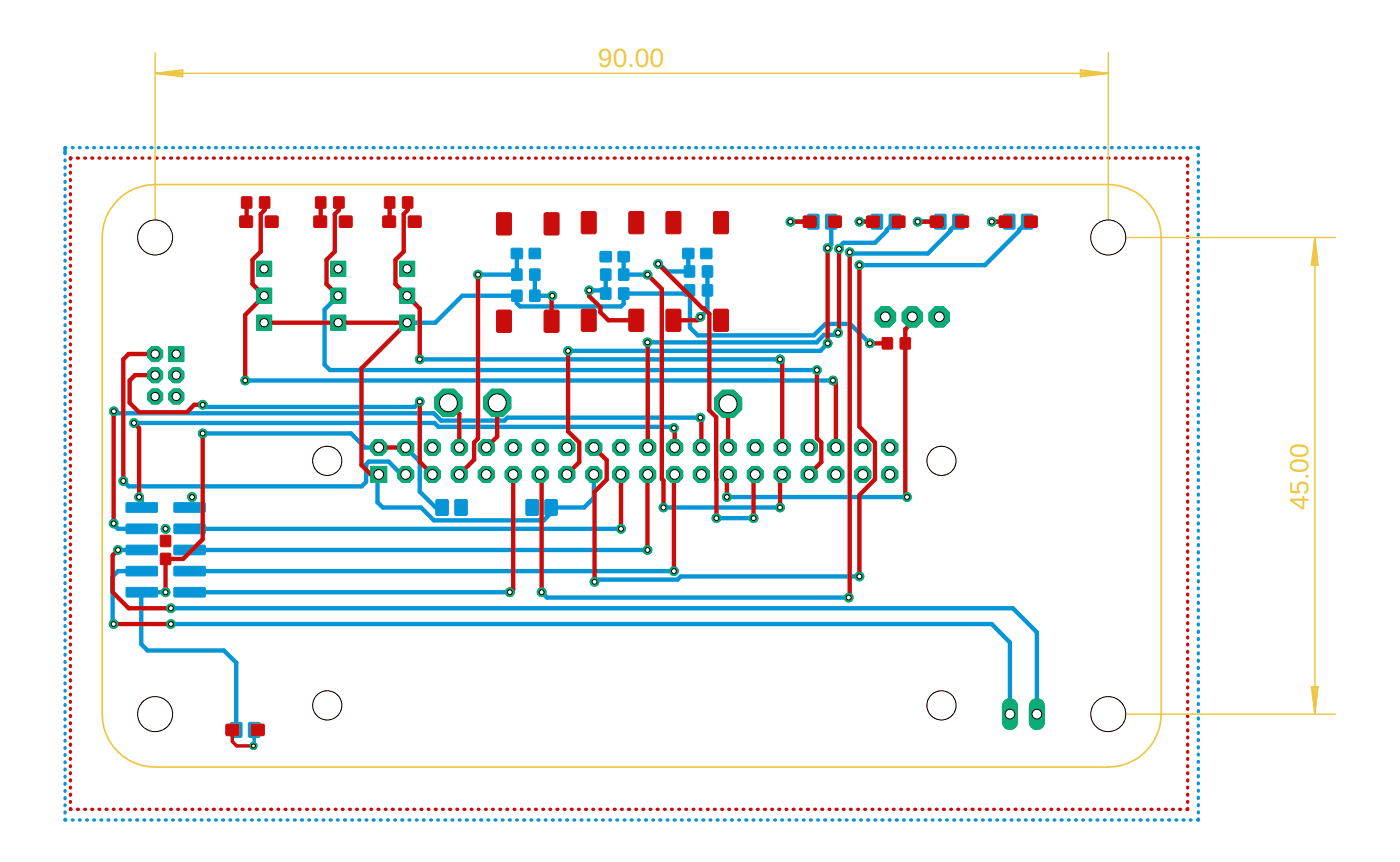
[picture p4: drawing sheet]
<svg xmlns="http://www.w3.org/2000/svg" width="122mm" height="75mm" viewBox="0 0 122 75" stroke-linecap="round" stroke-linejoin="round" font-family="sans-serif">
<defs><g id="words">
<g font-size="2.3" fill="#eec643">
<text x="52.1" y="5.9">90.00</text>
<text x="114.1" y="44.4" transform="rotate(-90 114.1 44.4)">45.00</text>
</g>
</g></defs>
<g fill="#0696d7" stroke="#0696d7" stroke-width=".09">
<path d="M53.9 21.9h1v.9h-1z" fill-rule="evenodd"/>
<path d="M52.3 21.9h1v.9h-1z" fill-rule="evenodd"/>
<path d="M59.5 21.7h1v.8h-1z" fill-rule="evenodd"/>
<path d="M61.1 21.7h.9v.8h-.9z" fill-rule="evenodd"/>
<path d="M44.6 21.7h.9v.8h-.9z" fill-rule="evenodd"/>
<path d="M46.2 21.7h.9v.8h-.9z" fill-rule="evenodd"/>
<path d="M52.4 25.1h.8v1h-.8z" fill-rule="evenodd"/>
<path d="M53.9 25.1h.9v1h-.9z" fill-rule="evenodd"/>
<path d="M61.2 24.8h.9v1h-.9z" fill-rule="evenodd"/>
<path d="M59.7 24.8h.8v1h-.8z" fill-rule="evenodd"/>
<path d="M46.2 25.3h.9v1h-.9z" fill-rule="evenodd"/>
<path d="M44.6 25.3h.9v1h-.9z" fill-rule="evenodd"/>
<path d="M52.4 23.5h.8v.9h-.8z" fill-rule="evenodd"/>
<path d="M53.9 23.5h.9v.9h-.9z" fill-rule="evenodd"/>
<path d="M59.7 23.2h.8v.9h-.8z" fill-rule="evenodd"/>
<path d="M61.2 23.2h.9v.9h-.9z" fill-rule="evenodd"/>
<path d="M44.6 23.5h.9v.9h-.9z" fill-rule="evenodd"/>
<path d="M46.2 23.5h.9v.9h-.9z" fill-rule="evenodd"/>
<path d="M15.2 43.8h2.6l.1 .1v.7l-.1 .1h-2.5l-.1-.1z" fill-rule="evenodd"/>
<path d="M11 43.8h2.6l.1 .1v.7l-.1 .1h-2.5l-.1-.1z" fill-rule="evenodd"/>
<path d="M15.2 45.7h2.6l.1 .1v.6l-.1 .1h-2.5l-.1-.1z" fill-rule="evenodd"/>
<path d="M11 45.7h2.6l.1 .1v.6l-.1 .1h-2.5l-.1-.1z" fill-rule="evenodd"/>
<path d="M15.2 47.6l2.6-.1 .1 .1v.7l-.1 .1h-2.5l-.1-.1z" fill-rule="evenodd"/>
<path d="M11 47.6l2.6-.1 .1 .1v.7l-.1 .1h-2.5l-.1-.1z" fill-rule="evenodd"/>
<path d="M15.2 49.4h2.6l.1 .1v.6l-.1 .1h-2.5l-.1-.1z" fill-rule="evenodd"/>
<path d="M11 49.4h2.6l.1 .1v.6l-.1 .1h-2.5l-.1-.1z" fill-rule="evenodd"/>
<path d="M15.2 51.2h2.6l.1 .1v.6l-.1 .1h-2.5l-.1-.1z" fill-rule="evenodd"/>
<path d="M11 51.2h2.6l.1 .1v.6l-.1 .1h-2.5l-.1-.1z" fill-rule="evenodd"/>
<path d="M21.7 63h.9v1.2h-.9z" fill-rule="evenodd"/>
<path d="M20.1 63h1v1.2h-1z" fill-rule="evenodd"/>
<path d="M72 18.7h.9v1.2h-.9z" fill-rule="evenodd"/>
<path d="M70.4 18.7h1v1.2h-1z" fill-rule="evenodd"/>
<path d="M89.1 18.7h.9v1.2h-.9z" fill-rule="evenodd"/>
<path d="M87.5 18.7h1v1.2h-1z" fill-rule="evenodd"/>
<path d="M77.5 18.7h1v1.2h-1z" fill-rule="evenodd"/>
<path d="M76 18.7h.9v1.2h-.9z" fill-rule="evenodd"/>
<path d="M83.1 18.7h.9v1.2h-.9z" fill-rule="evenodd"/>
<path d="M81.5 18.7h.9v1.2h-.9z" fill-rule="evenodd"/>
<path d="M38 43.6h1.1v1.3h-1.1z" fill-rule="evenodd"/>
<path d="M39.7 43.6h1v1.3h-1z" fill-rule="evenodd"/>
<path d="M47.5 43.6h1.1v1.3h-1.1z" fill-rule="evenodd"/>
<path d="M45.9 43.6h1v1.3h-1z" fill-rule="evenodd"/>
</g>
<g fill="none" stroke="#0696d7" stroke-width=".38">
<path d="M68.9 19.3h2M72.5 19.3v2l-.3 .3M74.9 19.3h1.6M78 19.3l-1.7 1.9h-2.8l-.4 .4 .1 .1M80 19.3h2M83.6 19.3l-2.7 2.8h-6.9l.1-.1M86.5 19.3h1.5M89.6 19.3l-3.7 3.8h-11M9.9 35.9l.2 .1h27.7l.7 .7h5.5l.2-.3h16.9M11.7 36.9h26.2l.3 .3h20.5l.1 .1M17.7 37.8h12.9l1.2 1.2h1.2M21.4 33.2h51.2"/>
<path d="M29.5 25.8l-1.2 1.2v4.8l.5 .5h42.4M35.4 39l1.2 1.2v2.7l1.4 1.3h.5M35.5 28.1h2.5l2.3-2.3h4.8v.6l.2 .3h8.8l.3-.2v-.9h5.4l.3-.3 .1 3.3 .6 .6h10.2l1-1h2.1l1.7 1.7M36.6 31.3h31.4M36.6 35l-.4 .5h-18.5v-.2M45.1 22.1v1.8h-3.4M46.6 23.9v1.9h1.6M52.8 23.9v1.7l-.3-.3h-1.1M54.4 22.4v1.5h2.1M60 22.1v1.5l.1 .1h-2l-.7-.7M61.7 23.7v3.3l-.6 .6M72.2 29.9l-.7 .7h-22"/>
<path d="M73.1 29l-.2 .2h-1.1l-.6 .6h-14.7M9.9 45.6h-.1l.5 .5h2.1M10.3 47.9h2.1M12.1 43.3l.3 .3v.6M12.4 49.8h-2.1l-.5 .4v4.1l.1 .1M14.4 51.6h-2l-.1 .1v4.5l.6 .5h6.6l1.1 1.1v5.8M14.9 53h73.4l2.1 2.1v7.2M14.9 54.4h71.6l1.6 1.6v6.3M16.5 51.6h27.9M16.5 47.9h40M16.5 46.1h37.6M16.5 49.8h42.3"/>
<path d="M33 41.4l-.1 .1v2.3l.5 .4h3.3l1.1 1.2h9.6l.6-.7v-.5h2.9l.9-.8v-2M35.4 41.4h-.4l-1.1-1.2h-1.7l-.3 .3v1.5l-.4 .4h-20.3l-.4-.5M47.2 51.6l.5 .5h26.3M57.8 44.2h10.2M62.5 45.2h3.2M63.4 43.3h15.7M74.9 50.2h-15.5l-.3 .3h-7.1l-.2 .2"/>
</g>
<g fill="none" stroke="#0696d7" stroke-width=".3">
<path d="M5.7 13.9v.1M5.7 14.6h.1M5.7 15.2v.1M5.7 15.8v.1M5.7 16.4v.1M5.7 17.1h.1M5.7 17.7v.1M5.7 18.3v.1M5.7 18.9v.1M5.7 19.6h.1M5.7 12.9v.5M6.3 12.9h.1"/>
<path d="M6.9 12.9h.1M7.6 12.9h.1M8.2 12.9h.1M8.8 12.9h.1M9.4 12.9h.1M10.1 12.9h.1M10.7 12.9h.1M11.3 12.9h.1M11.9 12.9h.1M12.6 12.9h.1M13.2 12.9h.1M13.8 12.9h.1"/>
<path d="M14.4 12.9h.1M15 12.9h.1M15.7 12.9h.1M16.3 12.9h.1M16.9 12.9h.1M17.5 12.9h.1M18.2 12.9h.1M18.8 12.9h.1M19.4 12.9h.1M20 12.9h.1M20.7 12.9h.1M21.3 12.9h.1"/>
<path d="M21.9 12.9h.1M22.5 12.9h.1M23.2 12.9h.1M23.8 12.9h.1M24.4 12.9h.1M25 12.9h.1M25.7 12.9h.1M26.3 12.9h.1M26.9 12.9h.1M27.5 12.9h.1M28.2 12.9h.1M28.8 12.9h.1"/>
<path d="M29.4 12.9h.1M30 12.9h.1M30.7 12.9h.1M31.3 12.9h.1M31.9 12.9h.1M32.5 12.9h.1M33.2 12.9h.1M33.8 12.9h.1M34.4 12.9h.1M35 12.9h.1M35.7 12.9h.1M36.3 12.9h.1"/>
<path d="M36.9 12.9h.1M37.5 12.9h.1M38.2 12.9h.1M38.8 12.9h.1M39.4 12.9h.1M40 12.9h.1M40.7 12.9h.1M41.3 12.9h.1M41.9 12.9h.1M42.5 12.9h.1M43.2 12.9h.1M43.8 12.9h.1"/>
<path d="M44.4 12.9h.1M45 12.9h.1M45.7 12.9h.1M46.3 12.9h.1M46.9 12.9h.1M47.5 12.9h.1M48.2 12.9h.1M48.8 12.9h.1M49.4 12.9h.1M50 12.9h.1M50.7 12.9h.1M51.3 12.9h.1"/>
<path d="M51.9 12.9h.1M52.5 12.9h.1M53.2 12.9h.1M53.8 12.9h.1M54.4 12.9h.1M55 12.9h.1M55.7 12.9h.1M56.3 12.9h.1M56.9 12.9h.1M57.5 12.9h.1M58.2 12.9h.1M58.8 12.9h.1"/>
<path d="M59.4 12.9h.1M60 12.9h.1M60.7 12.9h.1M61.3 12.9h.1M61.9 12.9h.1M62.5 12.9h.1M63.2 12.9h.1M63.8 12.9h.1M64.4 12.9h.1M65 12.9h.1M65.7 12.9h.1M66.3 12.9h.1"/>
<path d="M66.9 12.9h.1M67.5 12.9h.1M68.2 12.9h.1M68.8 12.9h.1M69.4 12.9h.1M70 12.9h.1M70.7 12.9h.1M71.3 12.9h.1M71.9 12.9h.1M72.5 12.9h.1M73.2 12.9h.1M73.8 12.9h.1"/>
<path d="M74.4 12.9h.1M75 12.9h.1M75.6 12.9h.1M76.3 12.9h.1M76.9 12.9h.1M77.5 12.9h.1M78.1 12.9h.1M78.8 12.9h.1M79.4 12.9h.1M80 12.9h.1M80.7 12.9h.1M81.3 12.9h.1"/>
<path d="M81.9 12.9h.1M82.5 12.9h.1M83.2 12.9h.1M83.8 12.9h.1M84.4 12.9h.1M85 12.9h.1M85.7 12.9h.1M86.3 12.9h.1M86.9 12.9h.1M87.5 12.9h.1M88.2 12.9h.1M88.8 12.9h.1"/>
<path d="M89.4 12.9h.1M90 12.9h.1M90.7 12.9h.1M91.3 12.9h.1M91.9 12.9h.1M92.5 12.9h.1M93.2 12.9h.1M93.8 12.9h.1M94.4 12.9h.1M95 12.9h.1M95.7 12.9h.1M96.3 12.9h.1"/>
<path d="M96.9 12.9h.1M97.5 12.9h.1M98.1 12.9h.1M98.8 12.9h.1M99.4 12.9h.1M100 12.9h.1M100.6 12.9h.1M101.3 12.9h.1M101.9 12.9h.1M102.5 12.9h.1M103.1 12.9h.1M103.8 12.9h.1"/>
<path d="M104.4 12.9h.1M104.5 13.5v.1M104.5 14.1v.1M104.5 14.8h.1M104.5 15.4v.1M104.5 16v.1M104.5 16.6v.1M104.5 17.3h.1M104.5 17.9v.1M104.5 18.5v.1M104.5 19.2h.1M104.5 19.8v.1"/>
<path d="M5.7 20.2v.1M5.7 20.8v.1M5.7 21.4v.1M5.7 22.1h.1M5.7 22.7v.1M5.7 23.3v.1M5.7 23.9v.1M5.7 24.6h.1M5.7 25.2v.1M5.7 25.8v.1M5.7 26.4v.1M5.7 27.1h.1"/>
<path d="M5.7 27.7h.1M5.7 28.3v.1M5.7 28.9v.1M5.7 29.6h.1M5.7 30.2v.1M5.7 30.8v.1M5.7 31.4v.1M5.7 32.1h.1M5.7 32.7v.1M5.7 33.3v.1M5.7 33.9v.1M5.7 34.6h.1"/>
<path d="M5.7 35.2v.1M5.7 35.8v.1M5.7 36.4v.1M5.7 37.1h.1M5.7 37.7v.1M5.7 38.3v.1M5.7 38.9v.1M5.7 39.6h.1M104.5 20.4v.1M104.5 21v.1M104.5 21.7v.1M104.5 22.3v.1"/>
<path d="M104.5 22.9v.1M104.5 23.6h.1M104.5 24.2v.1M104.5 24.8v.1M104.5 25.4v.1M104.5 26.1v.1M104.5 26.7v.1M104.5 27.3v.1M104.5 28h.1M104.5 28.6v.1M104.5 29.2v.1M104.5 29.9h.1"/>
<path d="M104.5 30.5v.1M104.5 31.1v.1M104.5 31.8h.1M104.5 32.4h.1M104.5 33v.1M104.5 33.6v.1M104.5 34.3h.1M104.5 34.9v.1M104.5 35.5v.1M104.5 36.2h.1M104.5 36.8v.1M104.5 37.4v.1"/>
<path d="M104.5 38v.1M104.5 38.7v.1M104.5 39.3v.1M104.5 39.9v.1M5.7 40.2v.1M5.7 40.8v.1M5.7 41.4v.1M5.7 42.1h.1M5.7 42.7v.1M5.7 43.3v.1M5.7 43.9v.1M5.7 44.6h.1"/>
<path d="M5.7 45.2v.1M5.7 45.8v.1M5.7 46.4v.1M5.7 47.1h.1M5.7 47.7v.1M5.7 48.3v.1M5.7 48.9v.1M5.7 49.6h.1M5.7 50.2h.1M5.7 50.8v.1M5.7 51.4v.1M5.7 52v.1"/>
<path d="M5.7 52.7h.1M5.7 53.3v.1M5.7 53.9v.1M5.7 54.5v.1M5.7 55.2h.1M5.7 55.8v.1M5.7 56.4v.1M5.7 57v.1M5.7 57.7h.1M5.7 58.3v.1M5.7 58.9v.1M5.7 59.5v.1"/>
<path d="M104.5 40.6h.1M104.5 41.2v.1M104.5 41.8v.1M104.5 42.4v.1M104.5 43.1v.1M104.5 43.7v.1M104.5 44.3v.1M104.5 45h.1M104.5 45.6v.1M104.5 46.2v.1M104.5 46.9h.1M104.5 47.5v.1"/>
<path d="M104.5 48.1v.1M104.5 48.7v.1M104.5 49.4h.1M104.5 50v.1M104.5 50.6v.1M104.5 51.3h.1M104.5 51.9v.1M104.5 52.5v.1M104.5 53.1v.1M104.5 53.8h.1M104.5 54.4v.1M104.5 55v.1"/>
<path d="M104.5 55.7v.1M104.5 56.3v.1M104.5 56.9v.1M104.5 57.6h.1M104.5 58.2v.1M104.5 58.8v.1M104.5 59.4v.1M5.7 60.2h.1M5.7 60.8v.1M5.7 61.4v.1M5.7 62v.1M5.7 62.7h.1"/>
<path d="M5.7 63.3v.1M5.7 63.9v.1M5.7 64.5v.1M5.7 65.2h.1M5.7 65.8h.1M5.7 66.4v.1M5.7 67v.1M5.7 67.7h.1M5.7 68.3v.1M5.7 68.9v.1M5.7 69.5v.1M5.7 70.2h.1"/>
<path d="M5.7 70.8v.1M5.7 71.4v.1M6.3 71.5h.1M6.9 71.5h.1M7.6 71.5h.1M8.2 71.5h.1M8.8 71.5h.1M9.4 71.5h.1M10.1 71.5h.1M10.7 71.5h.1M11.3 71.5h.1M11.9 71.5h.1"/>
<path d="M12.6 71.5h.1M13.2 71.5h.1M13.8 71.5h.1M14.4 71.5h.1M15 71.5h.1M15.7 71.5h.1M16.3 71.5h.1M16.9 71.5h.1M17.5 71.5h.1M18.2 71.5h.1M18.8 71.5h.1M19.4 71.5h.1"/>
<path d="M20 71.5h.1M20.7 71.5h.1M21.3 71.5h.1M21.9 71.5h.1M22.2 63.6v1.4h-.1M22.5 71.5h.1M23.2 71.5h.1M23.8 71.5h.1M24.4 71.5h.1M25 71.5h.1M25.7 71.5h.1M26.3 71.5h.1"/>
<path d="M26.9 71.5h.1M27.5 71.5h.1M28.2 71.5h.1M28.8 71.5h.1M29.4 71.5h.1M30 71.5h.1M30.7 71.5h.1M31.3 71.5h.1M31.9 71.5h.1M32.5 71.5h.1M33.2 71.5h.1M33.8 71.5h.1"/>
<path d="M34.4 71.5h.1M35 71.5h.1M35.7 71.5h.1M36.3 71.5h.1M36.9 71.5h.1M37.5 71.5h.1M38.2 71.5h.1M38.8 71.5h.1M39.4 71.5h.1M40 71.5h.1M40.7 71.5h.1M41.3 71.5h.1"/>
<path d="M41.9 71.5h.1M42.5 71.5h.1M43.2 71.5h.1M43.8 71.5h.1M44.4 71.5h.1M45 71.5h.1M45.7 71.5h.1M46.3 71.5h.1M46.9 71.5h.1M47.5 71.5h.1M48.2 71.5h.1M48.8 71.5h.1"/>
<path d="M49.4 71.5h.1M50 71.5h.1M50.7 71.5h.1M51.3 71.5h.1M51.9 71.5h.1M52.5 71.5h.1M53.2 71.5h.1M53.8 71.5h.1M54.4 71.5h.1M55 71.5h.1M55.7 71.5h.1M56.3 71.5h.1"/>
<path d="M56.9 71.5h.1M57.5 71.5h.1M58.2 71.5h.1M58.8 71.5h.1M59.4 71.5h.1M60 71.5h.1M60.7 71.5h.1M61.3 71.5h.1M61.9 71.5h.1M62.5 71.5h.1M63.2 71.5h.1M63.8 71.5h.1"/>
<path d="M64.4 71.5h.1M65 71.5h.1M65.7 71.5h.1M66.3 71.5h.1M66.9 71.5h.1M67.5 71.5h.1M68.2 71.5h.1M68.8 71.5h.1M69.4 71.5h.1M70 71.5h.1M70.7 71.5h.1M71.3 71.5h.1"/>
<path d="M71.9 71.5h.1M72.5 71.5h.1M73.2 71.5h.1M73.8 71.5h.1M74.4 71.5h.1M75 71.5h.1M75.6 71.5h.1M76.3 71.5h.1M76.9 71.5h.1M77.5 71.5h.1M78.1 71.5h.1M78.8 71.5h.1"/>
<path d="M79.4 71.5h.1M80 71.5h.1M80.7 71.5h.1M81.3 71.5h.1M81.9 71.5h.1M82.5 71.5h.1M83.2 71.5h.1M83.8 71.5h.1M84.4 71.5h.1M85 71.5h.1M85.7 71.5h.1M86.3 71.5h.1"/>
<path d="M86.9 71.5h.1M87.5 71.5h.1M88.2 71.5h.1M88.8 71.5h.1M89.4 71.5h.1M90 71.5h.1M90.7 71.5h.1M91.3 71.5h.1M91.9 71.5h.1M92.5 71.5h.1M93.2 71.5h.1M93.8 71.5h.1"/>
<path d="M94.4 71.5h.1M95 71.5h.1M95.7 71.5h.1M96.3 71.5h.1M96.9 71.5h.1M97.5 71.5h.1M98.1 71.5h.1M98.8 71.5h.1M99.4 71.5h.1M100 71.5h.1M100.6 71.5h.1M101.3 71.5h.1"/>
<path d="M101.9 71.5h.1M102.5 71.5h.1M103.1 71.5h.1M103.8 71.5h.1M104.5 71.4l-.1 .1M104.5 60.1v.1M104.5 60.7v.1M104.5 61.3v.1M104.5 62h.1M104.5 62.6v.1M104.5 63.2v.1M104.5 63.9h.1"/>
<path d="M104.5 64.5v.1M104.5 65.1v.1M104.5 65.7v.1M104.5 66.4h.1M104.5 67v.1M104.5 67.6v.1M104.5 68.3h.1M104.5 68.9v.1M104.5 69.5v.1M104.5 70.1v.1M104.5 70.8h.1"/>
</g>
<path d="M34.8 25.1h1.4v1.3h-1.4z" fill="#0dab76" stroke="#0dab76" stroke-width=".09"/>
<circle cx="35.5" cy="25.8" r=".36" fill="#fff" stroke="#000" stroke-width=".09"/>
<path d="M34.8 27.5h1.4v1.3h-1.4z" fill="#0dab76" stroke="#0dab76" stroke-width=".09"/>
<circle cx="35.5" cy="28.1" r=".36" fill="#fff" stroke="#000" stroke-width=".09"/>
<path d="M34.8 22.8h1.4v1.3h-1.4z" fill="#0dab76" stroke="#0dab76" stroke-width=".09"/>
<circle cx="35.5" cy="23.4" r=".36" fill="#fff" stroke="#000" stroke-width=".09"/>
<path d="M28.8 25.1h1.3v1.3h-1.3z" fill="#0dab76" stroke="#0dab76" stroke-width=".09"/>
<circle cx="29.5" cy="25.8" r=".36" fill="#fff" stroke="#000" stroke-width=".09"/>
<path d="M28.8 27.5h1.3v1.3h-1.3z" fill="#0dab76" stroke="#0dab76" stroke-width=".09"/>
<circle cx="29.5" cy="28.1" r=".36" fill="#fff" stroke="#000" stroke-width=".09"/>
<path d="M28.8 22.8h1.3v1.3h-1.3z" fill="#0dab76" stroke="#0dab76" stroke-width=".09"/>
<circle cx="29.5" cy="23.4" r=".36" fill="#fff" stroke="#000" stroke-width=".09"/>
<path d="M22.4 25.1h1.3v1.3h-1.3z" fill="#0dab76" stroke="#0dab76" stroke-width=".09"/>
<circle cx="23" cy="25.8" r=".36" fill="#fff" stroke="#000" stroke-width=".09"/>
<path d="M22.4 27.5h1.3v1.3h-1.3z" fill="#0dab76" stroke="#0dab76" stroke-width=".09"/>
<circle cx="23" cy="28.1" r=".36" fill="#fff" stroke="#000" stroke-width=".09"/>
<path d="M22.4 22.8h1.3v1.3h-1.3z" fill="#0dab76" stroke="#0dab76" stroke-width=".09"/>
<circle cx="23" cy="23.4" r=".36" fill="#fff" stroke="#000" stroke-width=".09"/>
<path d="M14.7 30.2h1.3v1.3h-1.3z" fill="#0dab76" stroke="#0dab76" stroke-width=".09"/>
<circle cx="15.4" cy="30.9" r=".36" fill="#fff" stroke="#000" stroke-width=".09"/>
<circle cx="13.5" cy="30.9" r=".71" fill="#0dab76" stroke="#0dab76" stroke-width=".09"/>
<circle cx="13.5" cy="30.9" r=".36" fill="#fff" stroke="#000" stroke-width=".09"/>
<circle cx="15.4" cy="32.7" r=".71" fill="#0dab76" stroke="#0dab76" stroke-width=".09"/>
<circle cx="15.4" cy="32.7" r=".36" fill="#fff" stroke="#000" stroke-width=".09"/>
<circle cx="13.5" cy="32.7" r=".71" fill="#0dab76" stroke="#0dab76" stroke-width=".09"/>
<circle cx="13.5" cy="32.7" r=".36" fill="#fff" stroke="#000" stroke-width=".09"/>
<circle cx="15.4" cy="34.6" r=".71" fill="#0dab76" stroke="#0dab76" stroke-width=".09"/>
<circle cx="15.4" cy="34.6" r=".36" fill="#fff" stroke="#000" stroke-width=".09"/>
<circle cx="13.5" cy="34.6" r=".71" fill="#0dab76" stroke="#0dab76" stroke-width=".09"/>
<circle cx="13.5" cy="34.6" r=".36" fill="#fff" stroke="#000" stroke-width=".09"/>
<circle cx="81.9" cy="27.6" r=".96" fill="#0dab76" stroke="#0dab76" stroke-width=".09"/>
<circle cx="81.9" cy="27.6" r=".42" fill="#fff" stroke="#000" stroke-width=".09"/>
<circle cx="79.5" cy="27.6" r=".96" fill="#0dab76" stroke="#0dab76" stroke-width=".09"/>
<circle cx="79.5" cy="27.6" r=".42" fill="#fff" stroke="#000" stroke-width=".09"/>
<circle cx="77.2" cy="27.6" r=".96" fill="#0dab76" stroke="#0dab76" stroke-width=".09"/>
<circle cx="77.2" cy="27.6" r=".42" fill="#fff" stroke="#000" stroke-width=".09"/>
<path d="M32.3 40.7h1.4v1.4h-1.4z" fill="#0dab76" stroke="#0dab76" stroke-width=".09"/>
<circle cx="33" cy="41.4" r=".42" fill="#fff" stroke="#000" stroke-width=".09"/>
<circle cx="33" cy="39" r=".76" fill="#0dab76" stroke="#0dab76" stroke-width=".09"/>
<circle cx="33" cy="39" r=".42" fill="#fff" stroke="#000" stroke-width=".09"/>
<circle cx="35.4" cy="41.4" r=".76" fill="#0dab76" stroke="#0dab76" stroke-width=".09"/>
<circle cx="35.4" cy="41.4" r=".42" fill="#fff" stroke="#000" stroke-width=".09"/>
<circle cx="35.4" cy="39" r=".76" fill="#0dab76" stroke="#0dab76" stroke-width=".09"/>
<circle cx="35.4" cy="39" r=".42" fill="#fff" stroke="#000" stroke-width=".09"/>
<circle cx="37.7" cy="41.4" r=".76" fill="#0dab76" stroke="#0dab76" stroke-width=".09"/>
<circle cx="37.7" cy="41.4" r=".42" fill="#fff" stroke="#000" stroke-width=".09"/>
<circle cx="37.7" cy="39" r=".76" fill="#0dab76" stroke="#0dab76" stroke-width=".09"/>
<circle cx="37.7" cy="39" r=".42" fill="#fff" stroke="#000" stroke-width=".09"/>
<circle cx="40" cy="41.4" r=".76" fill="#0dab76" stroke="#0dab76" stroke-width=".09"/>
<circle cx="40" cy="41.4" r=".42" fill="#fff" stroke="#000" stroke-width=".09"/>
<circle cx="40" cy="39" r=".76" fill="#0dab76" stroke="#0dab76" stroke-width=".09"/>
<circle cx="40" cy="39" r=".42" fill="#fff" stroke="#000" stroke-width=".09"/>
<circle cx="42.4" cy="41.4" r=".76" fill="#0dab76" stroke="#0dab76" stroke-width=".09"/>
<circle cx="42.4" cy="41.4" r=".42" fill="#fff" stroke="#000" stroke-width=".09"/>
<circle cx="42.4" cy="39" r=".76" fill="#0dab76" stroke="#0dab76" stroke-width=".09"/>
<circle cx="42.4" cy="39" r=".42" fill="#fff" stroke="#000" stroke-width=".09"/>
<circle cx="44.7" cy="41.4" r=".76" fill="#0dab76" stroke="#0dab76" stroke-width=".09"/>
<circle cx="44.7" cy="41.4" r=".42" fill="#fff" stroke="#000" stroke-width=".09"/>
<circle cx="44.7" cy="39" r=".76" fill="#0dab76" stroke="#0dab76" stroke-width=".09"/>
<circle cx="44.7" cy="39" r=".42" fill="#fff" stroke="#000" stroke-width=".09"/>
<circle cx="47.1" cy="41.4" r=".76" fill="#0dab76" stroke="#0dab76" stroke-width=".09"/>
<circle cx="47.1" cy="41.4" r=".42" fill="#fff" stroke="#000" stroke-width=".09"/>
<circle cx="47.1" cy="39" r=".76" fill="#0dab76" stroke="#0dab76" stroke-width=".09"/>
<circle cx="47.1" cy="39" r=".42" fill="#fff" stroke="#000" stroke-width=".09"/>
<circle cx="49.4" cy="41.4" r=".76" fill="#0dab76" stroke="#0dab76" stroke-width=".09"/>
<circle cx="49.4" cy="41.4" r=".42" fill="#fff" stroke="#000" stroke-width=".09"/>
<circle cx="49.4" cy="39" r=".76" fill="#0dab76" stroke="#0dab76" stroke-width=".09"/>
<circle cx="49.4" cy="39" r=".42" fill="#fff" stroke="#000" stroke-width=".09"/>
<circle cx="51.8" cy="41.4" r=".76" fill="#0dab76" stroke="#0dab76" stroke-width=".09"/>
<circle cx="51.8" cy="41.4" r=".42" fill="#fff" stroke="#000" stroke-width=".09"/>
<circle cx="51.8" cy="39" r=".76" fill="#0dab76" stroke="#0dab76" stroke-width=".09"/>
<circle cx="51.8" cy="39" r=".42" fill="#fff" stroke="#000" stroke-width=".09"/>
<circle cx="54.1" cy="41.4" r=".76" fill="#0dab76" stroke="#0dab76" stroke-width=".09"/>
<circle cx="54.1" cy="41.4" r=".42" fill="#fff" stroke="#000" stroke-width=".09"/>
<circle cx="54.1" cy="39" r=".76" fill="#0dab76" stroke="#0dab76" stroke-width=".09"/>
<circle cx="54.1" cy="39" r=".42" fill="#fff" stroke="#000" stroke-width=".09"/>
<circle cx="56.5" cy="41.4" r=".76" fill="#0dab76" stroke="#0dab76" stroke-width=".09"/>
<circle cx="56.5" cy="41.4" r=".42" fill="#fff" stroke="#000" stroke-width=".09"/>
<circle cx="56.5" cy="39" r=".76" fill="#0dab76" stroke="#0dab76" stroke-width=".09"/>
<circle cx="56.5" cy="39" r=".42" fill="#fff" stroke="#000" stroke-width=".09"/>
<circle cx="58.8" cy="41.4" r=".76" fill="#0dab76" stroke="#0dab76" stroke-width=".09"/>
<circle cx="58.8" cy="41.4" r=".42" fill="#fff" stroke="#000" stroke-width=".09"/>
<circle cx="58.8" cy="39" r=".76" fill="#0dab76" stroke="#0dab76" stroke-width=".09"/>
<circle cx="58.8" cy="39" r=".42" fill="#fff" stroke="#000" stroke-width=".09"/>
<circle cx="61.2" cy="41.4" r=".76" fill="#0dab76" stroke="#0dab76" stroke-width=".09"/>
<circle cx="61.2" cy="41.4" r=".42" fill="#fff" stroke="#000" stroke-width=".09"/>
<circle cx="61.2" cy="39" r=".76" fill="#0dab76" stroke="#0dab76" stroke-width=".09"/>
<circle cx="61.2" cy="39" r=".42" fill="#fff" stroke="#000" stroke-width=".09"/>
<circle cx="63.5" cy="41.4" r=".76" fill="#0dab76" stroke="#0dab76" stroke-width=".09"/>
<circle cx="63.5" cy="41.4" r=".42" fill="#fff" stroke="#000" stroke-width=".09"/>
<circle cx="63.5" cy="39" r=".76" fill="#0dab76" stroke="#0dab76" stroke-width=".09"/>
<circle cx="63.5" cy="39" r=".42" fill="#fff" stroke="#000" stroke-width=".09"/>
<circle cx="65.8" cy="41.4" r=".76" fill="#0dab76" stroke="#0dab76" stroke-width=".09"/>
<circle cx="65.8" cy="41.4" r=".42" fill="#fff" stroke="#000" stroke-width=".09"/>
<circle cx="65.8" cy="39" r=".76" fill="#0dab76" stroke="#0dab76" stroke-width=".09"/>
<circle cx="65.8" cy="39" r=".42" fill="#fff" stroke="#000" stroke-width=".09"/>
<circle cx="68.2" cy="41.4" r=".76" fill="#0dab76" stroke="#0dab76" stroke-width=".09"/>
<circle cx="68.2" cy="41.4" r=".42" fill="#fff" stroke="#000" stroke-width=".09"/>
<circle cx="68.2" cy="39" r=".76" fill="#0dab76" stroke="#0dab76" stroke-width=".09"/>
<circle cx="68.2" cy="39" r=".42" fill="#fff" stroke="#000" stroke-width=".09"/>
<circle cx="70.5" cy="41.4" r=".76" fill="#0dab76" stroke="#0dab76" stroke-width=".09"/>
<circle cx="70.5" cy="41.4" r=".42" fill="#fff" stroke="#000" stroke-width=".09"/>
<circle cx="70.5" cy="39" r=".76" fill="#0dab76" stroke="#0dab76" stroke-width=".09"/>
<circle cx="70.5" cy="39" r=".42" fill="#fff" stroke="#000" stroke-width=".09"/>
<circle cx="72.9" cy="41.4" r=".76" fill="#0dab76" stroke="#0dab76" stroke-width=".09"/>
<circle cx="72.9" cy="41.4" r=".42" fill="#fff" stroke="#000" stroke-width=".09"/>
<circle cx="72.9" cy="39" r=".76" fill="#0dab76" stroke="#0dab76" stroke-width=".09"/>
<circle cx="72.9" cy="39" r=".42" fill="#fff" stroke="#000" stroke-width=".09"/>
<circle cx="75.2" cy="41.4" r=".76" fill="#0dab76" stroke="#0dab76" stroke-width=".09"/>
<circle cx="75.2" cy="41.4" r=".42" fill="#fff" stroke="#000" stroke-width=".09"/>
<circle cx="75.2" cy="39" r=".76" fill="#0dab76" stroke="#0dab76" stroke-width=".09"/>
<circle cx="75.2" cy="39" r=".42" fill="#fff" stroke="#000" stroke-width=".09"/>
<circle cx="77.6" cy="41.4" r=".76" fill="#0dab76" stroke="#0dab76" stroke-width=".09"/>
<circle cx="77.6" cy="41.4" r=".42" fill="#fff" stroke="#000" stroke-width=".09"/>
<circle cx="77.6" cy="39" r=".76" fill="#0dab76" stroke="#0dab76" stroke-width=".09"/>
<circle cx="77.6" cy="39" r=".42" fill="#fff" stroke="#000" stroke-width=".09"/>
<path d="M88.1 61.6v1.3" fill="none" stroke="#0dab76" stroke-width="1.4"/>
<circle cx="88.1" cy="62.3" r=".42" fill="#fff" stroke="#000" stroke-width=".09"/>
<path d="M90.4 61.6v1.3" fill="none" stroke="#0dab76" stroke-width="1.4"/>
<circle cx="90.4" cy="62.3" r=".42" fill="#fff" stroke="#000" stroke-width=".09"/>
<circle cx="39.1" cy="35.1" r="1.28" fill="#0dab76" stroke="#0dab76" stroke-width=".09"/>
<circle cx="39.1" cy="35.1" r=".78" fill="#fff" stroke="#000" stroke-width=".09"/>
<circle cx="43.3" cy="35.1" r="1.28" fill="#0dab76" stroke="#0dab76" stroke-width=".09"/>
<circle cx="43.3" cy="35.1" r=".78" fill="#fff" stroke="#000" stroke-width=".09"/>
<circle cx="63.5" cy="35.2" r="1.28" fill="#0dab76" stroke="#0dab76" stroke-width=".09"/>
<circle cx="63.5" cy="35.2" r=".78" fill="#fff" stroke="#000" stroke-width=".09"/>
<circle cx="75.8" cy="29.9" r=".38" fill="#0dab76" stroke="#0dab76" stroke-width=".09"/>
<circle cx="75.8" cy="29.9" r=".21" fill="#fff" stroke="#000" stroke-width=".09"/>
<circle cx="16.7" cy="43.3" r=".38" fill="#0dab76" stroke="#0dab76" stroke-width=".09"/>
<circle cx="16.7" cy="43.3" r=".21" fill="#fff" stroke="#000" stroke-width=".09"/>
<circle cx="14.4" cy="46.1" r=".38" fill="#0dab76" stroke="#0dab76" stroke-width=".09"/>
<circle cx="14.4" cy="46.1" r=".21" fill="#fff" stroke="#000" stroke-width=".09"/>
<circle cx="14.4" cy="51.6" r=".38" fill="#0dab76" stroke="#0dab76" stroke-width=".09"/>
<circle cx="14.4" cy="51.6" r=".21" fill="#fff" stroke="#000" stroke-width=".09"/>
<circle cx="17.7" cy="37.8" r=".38" fill="#0dab76" stroke="#0dab76" stroke-width=".09"/>
<circle cx="17.7" cy="37.8" r=".21" fill="#fff" stroke="#000" stroke-width=".09"/>
<circle cx="56.5" cy="47.9" r=".38" fill="#0dab76" stroke="#0dab76" stroke-width=".09"/>
<circle cx="56.5" cy="47.9" r=".21" fill="#fff" stroke="#000" stroke-width=".09"/>
<circle cx="54.1" cy="46.1" r=".38" fill="#0dab76" stroke="#0dab76" stroke-width=".09"/>
<circle cx="54.1" cy="46.1" r=".21" fill="#fff" stroke="#000" stroke-width=".09"/>
<circle cx="58.8" cy="49.8" r=".38" fill="#0dab76" stroke="#0dab76" stroke-width=".09"/>
<circle cx="58.8" cy="49.8" r=".21" fill="#fff" stroke="#000" stroke-width=".09"/>
<circle cx="36.6" cy="31.3" r=".38" fill="#0dab76" stroke="#0dab76" stroke-width=".09"/>
<circle cx="36.6" cy="31.3" r=".21" fill="#fff" stroke="#000" stroke-width=".09"/>
<circle cx="68" cy="31.3" r=".38" fill="#0dab76" stroke="#0dab76" stroke-width=".09"/>
<circle cx="68" cy="31.3" r=".21" fill="#fff" stroke="#000" stroke-width=".09"/>
<circle cx="71.2" cy="32.3" r=".38" fill="#0dab76" stroke="#0dab76" stroke-width=".09"/>
<circle cx="71.2" cy="32.3" r=".21" fill="#fff" stroke="#000" stroke-width=".09"/>
<circle cx="56.5" cy="23.9" r=".38" fill="#0dab76" stroke="#0dab76" stroke-width=".09"/>
<circle cx="56.5" cy="23.9" r=".21" fill="#fff" stroke="#000" stroke-width=".09"/>
<circle cx="57.8" cy="44.2" r=".38" fill="#0dab76" stroke="#0dab76" stroke-width=".09"/>
<circle cx="57.8" cy="44.2" r=".21" fill="#fff" stroke="#000" stroke-width=".09"/>
<circle cx="68" cy="44.2" r=".38" fill="#0dab76" stroke="#0dab76" stroke-width=".09"/>
<circle cx="68" cy="44.2" r=".21" fill="#fff" stroke="#000" stroke-width=".09"/>
<circle cx="21.4" cy="33.2" r=".38" fill="#0dab76" stroke="#0dab76" stroke-width=".09"/>
<circle cx="21.4" cy="33.2" r=".21" fill="#fff" stroke="#000" stroke-width=".09"/>
<circle cx="72.6" cy="33.2" r=".38" fill="#0dab76" stroke="#0dab76" stroke-width=".09"/>
<circle cx="72.6" cy="33.2" r=".21" fill="#fff" stroke="#000" stroke-width=".09"/>
<circle cx="51.4" cy="25.3" r=".38" fill="#0dab76" stroke="#0dab76" stroke-width=".09"/>
<circle cx="51.4" cy="25.3" r=".21" fill="#fff" stroke="#000" stroke-width=".09"/>
<circle cx="61.1" cy="27.6" r=".38" fill="#0dab76" stroke="#0dab76" stroke-width=".09"/>
<circle cx="61.1" cy="27.6" r=".21" fill="#fff" stroke="#000" stroke-width=".09"/>
<circle cx="48.2" cy="25.8" r=".38" fill="#0dab76" stroke="#0dab76" stroke-width=".09"/>
<circle cx="48.2" cy="25.8" r=".21" fill="#fff" stroke="#000" stroke-width=".09"/>
<circle cx="57.4" cy="23" r=".38" fill="#0dab76" stroke="#0dab76" stroke-width=".09"/>
<circle cx="57.4" cy="23" r=".21" fill="#fff" stroke="#000" stroke-width=".09"/>
<circle cx="62.5" cy="45.2" r=".38" fill="#0dab76" stroke="#0dab76" stroke-width=".09"/>
<circle cx="62.5" cy="45.2" r=".21" fill="#fff" stroke="#000" stroke-width=".09"/>
<circle cx="65.7" cy="45.2" r=".38" fill="#0dab76" stroke="#0dab76" stroke-width=".09"/>
<circle cx="65.7" cy="45.2" r=".21" fill="#fff" stroke="#000" stroke-width=".09"/>
<circle cx="41.7" cy="23.9" r=".38" fill="#0dab76" stroke="#0dab76" stroke-width=".09"/>
<circle cx="41.7" cy="23.9" r=".21" fill="#fff" stroke="#000" stroke-width=".09"/>
<circle cx="44.4" cy="51.6" r=".38" fill="#0dab76" stroke="#0dab76" stroke-width=".09"/>
<circle cx="44.4" cy="51.6" r=".21" fill="#fff" stroke="#000" stroke-width=".09"/>
<circle cx="12.1" cy="43.3" r=".38" fill="#0dab76" stroke="#0dab76" stroke-width=".09"/>
<circle cx="12.1" cy="43.3" r=".21" fill="#fff" stroke="#000" stroke-width=".09"/>
<circle cx="11.7" cy="36.9" r=".38" fill="#0dab76" stroke="#0dab76" stroke-width=".09"/>
<circle cx="11.7" cy="36.9" r=".21" fill="#fff" stroke="#000" stroke-width=".09"/>
<circle cx="58.8" cy="37.3" r=".38" fill="#0dab76" stroke="#0dab76" stroke-width=".09"/>
<circle cx="58.8" cy="37.3" r=".21" fill="#fff" stroke="#000" stroke-width=".09"/>
<circle cx="9.9" cy="45.6" r=".38" fill="#0dab76" stroke="#0dab76" stroke-width=".09"/>
<circle cx="9.9" cy="45.6" r=".21" fill="#fff" stroke="#000" stroke-width=".09"/>
<circle cx="9.9" cy="35.9" r=".38" fill="#0dab76" stroke="#0dab76" stroke-width=".09"/>
<circle cx="9.9" cy="35.9" r=".21" fill="#fff" stroke="#000" stroke-width=".09"/>
<circle cx="61.1" cy="36.4" r=".38" fill="#0dab76" stroke="#0dab76" stroke-width=".09"/>
<circle cx="61.1" cy="36.4" r=".21" fill="#fff" stroke="#000" stroke-width=".09"/>
<circle cx="79.1" cy="43.3" r=".38" fill="#0dab76" stroke="#0dab76" stroke-width=".09"/>
<circle cx="79.1" cy="43.3" r=".21" fill="#fff" stroke="#000" stroke-width=".09"/>
<circle cx="63.4" cy="43.3" r=".38" fill="#0dab76" stroke="#0dab76" stroke-width=".09"/>
<circle cx="63.4" cy="43.3" r=".21" fill="#fff" stroke="#000" stroke-width=".09"/>
<circle cx="14.9" cy="53" r=".38" fill="#0dab76" stroke="#0dab76" stroke-width=".09"/>
<circle cx="14.9" cy="53" r=".21" fill="#fff" stroke="#000" stroke-width=".09"/>
<circle cx="10.3" cy="47.9" r=".38" fill="#0dab76" stroke="#0dab76" stroke-width=".09"/>
<circle cx="10.3" cy="47.9" r=".21" fill="#fff" stroke="#000" stroke-width=".09"/>
<circle cx="9.9" cy="54.4" r=".38" fill="#0dab76" stroke="#0dab76" stroke-width=".09"/>
<circle cx="9.9" cy="54.4" r=".21" fill="#fff" stroke="#000" stroke-width=".09"/>
<circle cx="14.9" cy="54.4" r=".38" fill="#0dab76" stroke="#0dab76" stroke-width=".09"/>
<circle cx="14.9" cy="54.4" r=".21" fill="#fff" stroke="#000" stroke-width=".09"/>
<circle cx="74.1" cy="22" r=".38" fill="#0dab76" stroke="#0dab76" stroke-width=".09"/>
<circle cx="74.1" cy="22" r=".21" fill="#fff" stroke="#000" stroke-width=".09"/>
<circle cx="74" cy="52.1" r=".38" fill="#0dab76" stroke="#0dab76" stroke-width=".09"/>
<circle cx="74" cy="52.1" r=".21" fill="#fff" stroke="#000" stroke-width=".09"/>
<circle cx="47.2" cy="51.6" r=".38" fill="#0dab76" stroke="#0dab76" stroke-width=".09"/>
<circle cx="47.2" cy="51.6" r=".21" fill="#fff" stroke="#000" stroke-width=".09"/>
<circle cx="73.2" cy="21.7" r=".38" fill="#0dab76" stroke="#0dab76" stroke-width=".09"/>
<circle cx="73.2" cy="21.7" r=".21" fill="#fff" stroke="#000" stroke-width=".09"/>
<circle cx="73.1" cy="29" r=".38" fill="#0dab76" stroke="#0dab76" stroke-width=".09"/>
<circle cx="73.1" cy="29" r=".21" fill="#fff" stroke="#000" stroke-width=".09"/>
<circle cx="56.5" cy="29.8" r=".38" fill="#0dab76" stroke="#0dab76" stroke-width=".09"/>
<circle cx="56.5" cy="29.8" r=".21" fill="#fff" stroke="#000" stroke-width=".09"/>
<circle cx="74.9" cy="23.1" r=".38" fill="#0dab76" stroke="#0dab76" stroke-width=".09"/>
<circle cx="74.9" cy="23.1" r=".21" fill="#fff" stroke="#000" stroke-width=".09"/>
<circle cx="74.9" cy="50.2" r=".38" fill="#0dab76" stroke="#0dab76" stroke-width=".09"/>
<circle cx="74.9" cy="50.2" r=".21" fill="#fff" stroke="#000" stroke-width=".09"/>
<circle cx="51.8" cy="50.7" r=".38" fill="#0dab76" stroke="#0dab76" stroke-width=".09"/>
<circle cx="51.8" cy="50.7" r=".21" fill="#fff" stroke="#000" stroke-width=".09"/>
<circle cx="72.2" cy="21.6" r=".38" fill="#0dab76" stroke="#0dab76" stroke-width=".09"/>
<circle cx="72.2" cy="21.6" r=".21" fill="#fff" stroke="#000" stroke-width=".09"/>
<circle cx="72.2" cy="29.9" r=".38" fill="#0dab76" stroke="#0dab76" stroke-width=".09"/>
<circle cx="72.2" cy="29.9" r=".21" fill="#fff" stroke="#000" stroke-width=".09"/>
<circle cx="49.5" cy="30.6" r=".38" fill="#0dab76" stroke="#0dab76" stroke-width=".09"/>
<circle cx="49.5" cy="30.6" r=".21" fill="#fff" stroke="#000" stroke-width=".09"/>
<circle cx="10.8" cy="41.9" r=".38" fill="#0dab76" stroke="#0dab76" stroke-width=".09"/>
<circle cx="10.8" cy="41.9" r=".21" fill="#fff" stroke="#000" stroke-width=".09"/>
<circle cx="36.6" cy="35" r=".38" fill="#0dab76" stroke="#0dab76" stroke-width=".09"/>
<circle cx="36.6" cy="35" r=".21" fill="#fff" stroke="#000" stroke-width=".09"/>
<circle cx="17.7" cy="35.3" r=".38" fill="#0dab76" stroke="#0dab76" stroke-width=".09"/>
<circle cx="17.7" cy="35.3" r=".21" fill="#fff" stroke="#000" stroke-width=".09"/>
<circle cx="22.1" cy="65" r=".32" fill="#0dab76" stroke="#0dab76" stroke-width=".09"/>
<circle cx="22.1" cy="65" r=".17" fill="#fff" stroke="#000" stroke-width=".09"/>
<circle cx="80" cy="19.3" r=".38" fill="#0dab76" stroke="#0dab76" stroke-width=".09"/>
<circle cx="80" cy="19.3" r=".21" fill="#fff" stroke="#000" stroke-width=".09"/>
<circle cx="68.9" cy="19.3" r=".38" fill="#0dab76" stroke="#0dab76" stroke-width=".09"/>
<circle cx="68.9" cy="19.3" r=".21" fill="#fff" stroke="#000" stroke-width=".09"/>
<circle cx="74.9" cy="19.3" r=".38" fill="#0dab76" stroke="#0dab76" stroke-width=".09"/>
<circle cx="74.9" cy="19.3" r=".21" fill="#fff" stroke="#000" stroke-width=".09"/>
<circle cx="86.5" cy="19.3" r=".38" fill="#0dab76" stroke="#0dab76" stroke-width=".09"/>
<circle cx="86.5" cy="19.3" r=".21" fill="#fff" stroke="#000" stroke-width=".09"/>
<g fill="#c90d0c" stroke="#c90d0c" stroke-width=".09">
<path d="M35.6 18.9h1.1v.9h-1.1z" fill-rule="evenodd"/>
<path d="M33.4 18.9h1.1v.9h-1.1z" fill-rule="evenodd"/>
<path d="M29.6 18.9h1.1v.9h-1.1z" fill-rule="evenodd"/>
<path d="M27.4 18.9h1.1v.9h-1.1z" fill-rule="evenodd"/>
<path d="M23.2 18.9h1v.9h-1z" fill-rule="evenodd"/>
<path d="M20.9 18.9h1.1v.9h-1.1z" fill-rule="evenodd"/>
<path d="M35.1 17.2h.9v.9h-.9z" fill-rule="evenodd"/>
<path d="M33.5 17.2h.9v.9h-.9z" fill-rule="evenodd"/>
<path d="M29.1 17.2h.9v.9h-.9z" fill-rule="evenodd"/>
<path d="M27.5 17.2h.9v.9h-.9z" fill-rule="evenodd"/>
<path d="M22.6 17.2h.9v.9h-.9z" fill-rule="evenodd"/>
<path d="M21.1 17.2h.8v.9h-.8z" fill-rule="evenodd"/>
<path d="M50.7 18.5h1.2v1.8h-1.2z" fill-rule="evenodd"/>
<path d="M50.7 27h1.2v1.8h-1.2z" fill-rule="evenodd"/>
<path d="M54.9 27h1.2v1.8h-1.2z" fill-rule="evenodd"/>
<path d="M54.9 18.5h1.2v1.8h-1.2z" fill-rule="evenodd"/>
<path d="M62.3 27h1.2v1.8h-1.2z" fill-rule="evenodd"/>
<path d="M62.3 18.5h1.2v1.8h-1.2z" fill-rule="evenodd"/>
<path d="M58.1 18.5h1.2v1.8h-1.2z" fill-rule="evenodd"/>
<path d="M58.1 27h1.2v1.8h-1.2z" fill-rule="evenodd"/>
<path d="M43.3 18.6h1.3v1.8h-1.3z" fill-rule="evenodd"/>
<path d="M43.3 27.1h1.3v1.8h-1.3z" fill-rule="evenodd"/>
<path d="M47.5 27.1h1.2v1.8h-1.2z" fill-rule="evenodd"/>
<path d="M47.5 18.6h1.2v1.8h-1.2z" fill-rule="evenodd"/>
<path d="M14 48.3h.9v.9h-.9z" fill-rule="evenodd"/>
<path d="M14 46.7h.9v.9h-.9z" fill-rule="evenodd"/>
<path d="M78.5 29.5h.9v.9h-.9z" fill-rule="evenodd"/>
<path d="M76.9 29.5h.9v.9h-.9z" fill-rule="evenodd"/>
<path d="M21.9 63.2h1.1v.9h-1.1z" fill-rule="evenodd"/>
<path d="M19.7 63.2h1.1v.9h-1.1z" fill-rule="evenodd"/>
<path d="M83.3 18.9h1.1v.9h-1.1z" fill-rule="evenodd"/>
<path d="M81.1 18.9h1.1v.9h-1.1z" fill-rule="evenodd"/>
<path d="M72.3 18.9h1v.9h-1z" fill-rule="evenodd"/>
<path d="M70.1 18.9h1v.9h-1z" fill-rule="evenodd"/>
<path d="M77.8 18.9h1.1v.9h-1.1z" fill-rule="evenodd"/>
<path d="M75.6 18.9h1.1v.9h-1.1z" fill-rule="evenodd"/>
<path d="M89.3 18.9h1.1v.9h-1.1z" fill-rule="evenodd"/>
<path d="M87.1 18.9h1.1v.9h-1.1z" fill-rule="evenodd"/>
</g>
<g fill="none" stroke="#c90d0c" stroke-width=".38">
<path d="M21.5 17.7v1.6M23.1 17.7v.6l-.4 .4v3.2l-.7 .7v2.2l1 1-1.6 1.7v5.7M28 17.7l-.1 1.6M29.5 17.7v.6l-.3 .4v3.2l-.7 .7v2.2l1 1M34 17.7l-.1 1.6M35.5 17.7v.6l-.3 .4v3.2l-.7 .7v2.2l2.1 2.1v4.4M68.9 19.3h1.7M74.9 19.3h1.2M80 19.3h1.7M86.5 19.3h1.2M9.9 35.9v9.7M11.7 36.9l.4 .4v6"/>
<path d="M13.5 30.9h-2.3l-.4 .4v10.6M13.5 32.7h-1.7l-.5 .5v1.9l.8 .8h4.2l.6-.6h.8M17.7 37.8v9.2l-1.7 1.7h-1.6v2.9M23 28.1h12.5l-4 4v8.5l.8 .8h.7M33 39h2.4M36.6 35v5.3l1.1 1.1M39.1 35.1l.9 1v2.9M41.7 23.9v14.3l-.4 .4v1.5l-1.3 1.3M43.3 35.1v3l-.9 .9M48.2 25.8h-.1v2.2M49.5 30.6v7l1 1v1.7l-1.1 1.1M51.4 25.3v.5l.9 1v.4l.7 .7h2.5"/>
<path d="M51.8 39l1.1 1.1v1.7l-1.1 1.1v7.8M56.5 23.9l1.2 1.3v16.5l.1 .2v2.3M56.5 29.8h.1M56.5 29.8v9.2M57.4 23l3.9 3.9h.1l.4 .5v8.4l.6 .6 .1 8.8M58.8 37.3v.1v1.6M61.1 27.6l-.3 .3h-2.1M61.1 36.4l.1 .1v2.5M63.5 35.2v3.8M68 31.3l.2 .2v7.5M71.2 32.3v5.9l.4 .4v1.7l-1.1 1.1M72.2 21.6v8.3"/>
<path d="M72.6 33.2l.3 .2v5.6M73.2 21.7v7.3h-.1M74.1 22v30l-.1 .1M74.9 23.1v14.1l1.4 1.4v3.2l-1.4 1.4v7M75.8 29.9h1.6M79.5 27.6v.5l-.6 .6v14.5l.2 .1M9.9 54.4h5M10.3 47.9l-.5 .5v3.2l1.4 1.4h3.7M44.7 41.4v10l-.3 .2M47.1 41.4l.1 .1v10.1M54.1 41.4v4.7M56.5 41.4h.1"/>
<path d="M56.5 41.4v6.5M58.8 41.4v8.4M63.5 41.4l-.1 .1v1.8M65.8 41.4l-.1 .1v3.7M68.2 41.4l-.2 .2v2.6"/>
</g>
<g fill="none" stroke="#c90d0c" stroke-width=".3">
<path d="M6.1 14.4v.1M6.1 15v.1M6.1 15.7h.1M6.1 16.3h.1M6.1 16.9v.1M6.1 17.5v.1M6.1 18.1v.1M6.1 18.8h.1M6.1 19.4v.1M6.2 13.8l-.1 .1M6.8 13.8h.1M7.4 13.8h.1"/>
<path d="M8 13.8h.1M8.6 13.8h.1M9.2 13.8h.1M9.9 13.8h.1M10.5 13.8h.1M11.1 13.8h.1M11.7 13.8h.1M12.4 13.8h.1M13 13.8h.1M13.6 13.8h.1M14.2 13.8h.1M14.9 13.8h.1"/>
<path d="M15.5 13.8h.1M16.1 13.8h.1M16.7 13.8h.1M17.4 13.8h.1M18 13.8h.1M18.6 13.8h.1M19.2 13.8h.1M19.9 13.8h.1M20.5 13.8h.1M21.1 13.8h.1M21.7 13.8h.1M22.4 13.8h.1"/>
<path d="M23 13.8h.1M23.6 13.8h.1M24.2 13.8h.1M24.8 13.8h.1M25.5 13.8h.1M26.1 13.8h.1M26.7 13.8h.1M27.3 13.8h.1M28 13.8h.1M28.6 13.8h.1M29.2 13.8h.1M29.8 13.8h.1"/>
<path d="M30.5 13.8h.1M31.1 13.8h.1M31.7 13.8h.1M32.3 13.8h.1M33 13.8h.1M33.6 13.8h.1M34.2 13.8h.1M34.8 13.8h.1M35.5 13.8h.1M36.1 13.8h.1M36.7 13.8h.1M37.3 13.8h.1"/>
<path d="M38 13.8h.1M38.6 13.8h.1M39.2 13.8h.1M39.8 13.8h.1M40.4 13.8h.1M41.1 13.8h.1M41.7 13.8h.1M42.3 13.8h.1M42.9 13.8h.1M43.6 13.8h.1M44.2 13.8h.1M44.8 13.8h.1"/>
<path d="M45.4 13.8h.1M46.1 13.8h.1M46.7 13.8h.1M47.3 13.8h.1M47.9 13.8h.1M48.6 13.8h.1M49.2 13.8h.1M49.8 13.8h.1M50.4 13.8h.1M51.1 13.8h.1M51.7 13.8h.1M52.3 13.8h.1"/>
<path d="M52.9 13.8h.1M53.6 13.8h.1M54.2 13.8h.1M54.8 13.8h.1M55.4 13.8h.1M56 13.8h.1M56.7 13.8h.1M57.3 13.8h.1M57.9 13.8h.1M58.5 13.8h.1M59.2 13.8h.1M59.8 13.8h.1"/>
<path d="M60.4 13.8h.1M61 13.8h.1M61.7 13.8h.1M62.3 13.8h.1M62.9 13.8h.1M63.5 13.8h.1M64.2 13.8h.1M64.8 13.8h.1M65.4 13.8h.1M66 13.8h.1M66.7 13.8h.1M67.3 13.8h.1"/>
<path d="M67.9 13.8h.1M68.5 13.8h.1M69.2 13.8h.1M69.8 13.8h.1M70.4 13.8h.1M71 13.8h.1M71.6 13.8h.1M72.3 13.8h.1M72.9 13.8h.1M73.5 13.8h.1M74.1 13.8h.1M74.8 13.8h.1"/>
<path d="M75.4 13.8h.1M76 13.8h.1M76.6 13.8h.1M77.3 13.8h.1M77.9 13.8h.1M78.5 13.8h.1M79.1 13.8h.1M79.8 13.8h.1M80.4 13.8h.1M81 13.8h.1M81.6 13.8h.1M82.3 13.8h.1"/>
<path d="M82.9 13.8h.1M83.5 13.8h.1M84.1 13.8h.1M84.8 13.8h.1M85.4 13.8h.1M86 13.8h.1M86.6 13.8h.1M87.2 13.8h.1M87.9 13.8h.1M88.5 13.8h.1M89.1 13.8h.1M89.7 13.8h.1"/>
<path d="M90.4 13.8h.1M91 13.8h.1M91.6 13.8h.1M92.2 13.8h.1M92.9 13.8h.1M93.5 13.8h.1M94.1 13.8h.1M94.7 13.8h.1M95.4 13.8h.1M96 13.8h.1M96.6 13.8h.1M97.2 13.8h.1"/>
<path d="M97.9 13.8h.1M98.5 13.8h.1M99.1 13.8h.1M99.7 13.8h.1M100.4 13.8h.1M101 13.8h.1M101.6 13.8h.1M102.2 13.8h.1M102.8 13.8h.1M103.5 13.8v.1M103.5 14.4v.1M103.5 15v.1"/>
<path d="M103.5 15.7h.1M103.5 16.3h.1M103.5 16.9v.1M103.5 17.5v.1M103.5 18.1v.1M103.5 18.8h.1M103.5 19.4v.1M6.1 20v.1M6.1 20.6v.1M6.1 21.3h.1M6.1 21.9h.1M6.1 22.5v.1"/>
<path d="M6.1 23.1v.1M6.1 23.7v.1M6.1 24.4h.1M6.1 25v.1M6.1 25.6v.1M6.1 26.2v.1M6.1 26.9h.1M6.1 27.5v.1M6.1 28.1v.1M6.1 28.7v.1M6.1 29.4h.1M6.1 30v.1"/>
<path d="M6.1 30.6v.1M6.1 31.2v.1M6.1 31.9h.1M6.1 32.5v.1M6.1 33.1v.1M6.1 33.7v.1M6.1 34.4h.1M6.1 35h.1M6.1 35.6v.1M6.1 36.2v.1M6.1 36.8v.1M6.1 37.5h.1"/>
<path d="M6.1 38.1v.1M6.1 38.7v.1M6.1 39.3v.1M6.1 40h.1M103.5 20v.1M103.5 20.6v.1M103.5 21.3h.1M103.5 21.9h.1M103.5 22.5v.1M103.5 23.1v.1M103.5 23.7v.1M103.5 24.4h.1"/>
<path d="M103.5 25v.1M103.5 25.6v.1M103.5 26.2v.1M103.5 26.9h.1M103.5 27.5v.1M103.5 28.1v.1M103.5 28.7v.1M103.5 29.4h.1M103.5 30v.1M103.5 30.6v.1M103.5 31.2v.1M103.5 31.9h.1"/>
<path d="M103.5 32.5v.1M103.5 33.1v.1M103.5 33.7v.1M103.5 34.4h.1M103.5 35h.1M103.5 35.6v.1M103.5 36.2v.1M103.5 36.8v.1M103.5 37.5h.1M103.5 38.1v.1M103.5 38.7v.1M103.5 39.3v.1"/>
<path d="M103.5 40h.1M6.1 40.6h.1M6.1 41.2v.1M6.1 41.8v.1M6.1 42.4v.1M6.1 43.1h.1M6.1 43.7v.1M6.1 44.3v.1M6.1 44.9v.1M6.1 45.6h.1M6.1 46.2h.1M6.1 46.8v.1"/>
<path d="M6.1 47.4v.1M6.1 48v.1M6.1 48.7h.1M6.1 49.3v.1M6.1 49.9v.1M6.1 50.5v.1M6.1 51.2h.1M6.1 51.8v.1M6.1 52.4v.1M6.1 53v.1M6.1 53.7h.1M6.1 54.3v.1"/>
<path d="M6.1 54.9v.1M6.1 55.5v.1M6.1 56.2h.1M6.1 56.8v.1M6.1 57.4v.1M6.1 58v.1M6.1 58.7h.1M6.1 59.3v.1M6.1 59.9v.1M103.5 40.6h.1M103.5 41.2v.1M103.5 41.8v.1"/>
<path d="M103.5 42.4v.1M103.5 43.1h.1M103.5 43.7v.1M103.5 44.3v.1M103.5 44.9v.1M103.5 45.6h.1M103.5 46.2h.1M103.5 46.8v.1M103.5 47.4v.1M103.5 48v.1M103.5 48.7h.1M103.5 49.3v.1"/>
<path d="M103.5 49.9v.1M103.5 50.5v.1M103.5 51.2h.1M103.5 51.8v.1M103.5 52.4v.1M103.5 53v.1M103.5 53.7h.1M103.5 54.3v.1M103.5 54.9v.1M103.5 55.5v.1M103.5 56.2h.1M103.5 56.8v.1"/>
<path d="M103.5 57.4v.1M103.5 58v.1M103.5 58.7h.1M103.5 59.3v.1M103.5 59.9v.1M6.1 60.5v.1M6.1 61.2h.1M6.1 61.8h.1M6.1 62.4v.1M6.1 63v.1M6.1 63.6v.1M6.1 64.3h.1"/>
<path d="M6.1 64.9v.1M6.1 65.5v.1M6.1 66.1v.1M6.1 66.8h.1M6.1 67.4h.1M6.1 68v.1M6.1 68.6v.1M6.1 69.2v.1M6.1 69.9h.1M6.1 70.5h.1M6.8 70.5h.1M7.4 70.5h.1"/>
<path d="M8 70.5h.1M8.6 70.5h.1M9.2 70.5h.1M9.9 70.5h.1M10.5 70.5h.1M11.1 70.5h.1M11.7 70.5h.1M12.4 70.5h.1M13 70.5h.1M13.6 70.5h.1M14.2 70.5h.1M14.9 70.5h.1"/>
<path d="M15.5 70.5h.1M16.1 70.5h.1M16.7 70.5h.1M17.4 70.5h.1M18 70.5h.1M18.6 70.5h.1M19.2 70.5h.1M19.9 70.5h.1M20.3 63.6v1l.3 .4h1.5M20.5 70.5h.1M21.1 70.5h.1M21.7 70.5h.1"/>
<path d="M22.4 70.5h.1M23 70.5h.1M23.6 70.5h.1M24.2 70.5h.1M24.8 70.5h.1M25.5 70.5h.1M26.1 70.5h.1M26.7 70.5h.1M27.3 70.5h.1M28 70.5h.1M28.6 70.5h.1M29.2 70.5h.1"/>
<path d="M29.8 70.5h.1M30.5 70.5h.1M31.1 70.5h.1M31.7 70.5h.1M32.3 70.5h.1M33 70.5h.1M33.6 70.5h.1M34.2 70.5h.1M34.8 70.5h.1M35.5 70.5h.1M36.1 70.5h.1M36.7 70.5h.1"/>
<path d="M37.3 70.5h.1M38 70.5h.1M38.6 70.5h.1M39.2 70.5h.1M39.8 70.5h.1M40.4 70.5h.1M41.1 70.5h.1M41.7 70.5h.1M42.3 70.5h.1M42.9 70.5h.1M43.6 70.5h.1M44.2 70.5h.1"/>
<path d="M44.8 70.5h.1M45.4 70.5h.1M46.1 70.5h.1M46.7 70.5h.1M47.3 70.5h.1M47.9 70.5h.1M48.6 70.5h.1M49.2 70.5h.1M49.8 70.5h.1M50.4 70.5h.1M51.1 70.5h.1M51.7 70.5h.1"/>
<path d="M52.3 70.5h.1M52.9 70.5h.1M53.6 70.5h.1M54.2 70.5h.1M54.8 70.5h.1M55.4 70.5h.1M56 70.5h.1M56.7 70.5h.1M57.3 70.5h.1M57.9 70.5h.1M58.5 70.5h.1M59.2 70.5h.1"/>
<path d="M59.8 70.5h.1M60.4 70.5h.1M61 70.5h.1M61.7 70.5h.1M62.3 70.5h.1M62.9 70.5h.1M63.5 70.5h.1M64.2 70.5h.1M64.8 70.5h.1M65.4 70.5h.1M66 70.5h.1M66.7 70.5h.1"/>
<path d="M67.3 70.5h.1M67.9 70.5h.1M68.5 70.5h.1M69.2 70.5h.1M69.8 70.5h.1M70.4 70.5h.1M71 70.5h.1M71.6 70.5h.1M72.3 70.5h.1M72.9 70.5h.1M73.5 70.5h.1M74.1 70.5h.1"/>
<path d="M74.8 70.5h.1M75.4 70.5h.1M76 70.5h.1M76.6 70.5h.1M77.3 70.5h.1M77.9 70.5h.1M78.5 70.5h.1M79.1 70.5h.1M79.8 70.5h.1M80.4 70.5h.1M81 70.5h.1M81.6 70.5h.1"/>
<path d="M82.3 70.5h.1M82.9 70.5h.1M83.5 70.5h.1M84.1 70.5h.1M84.8 70.5h.1M85.4 70.5h.1M86 70.5h.1M86.6 70.5h.1M87.2 70.5h.1M87.9 70.5h.1M88.5 70.5h.1M89.1 70.5h.1"/>
<path d="M89.7 70.5h.1M90.4 70.5h.1M91 70.5h.1M91.6 70.5h.1M92.2 70.5h.1M92.9 70.5h.1M93.5 70.5h.1M94.1 70.5h.1M94.7 70.5h.1M95.4 70.5h.1M96 70.5h.1M96.6 70.5h.1"/>
<path d="M97.2 70.5h.1M97.9 70.5h.1M98.5 70.5h.1M99.1 70.5h.1M99.7 70.5h.1M100.4 70.5h.1M101 70.5h.1M101.6 70.5h.1M102.2 70.5h.1M102.8 70.5h.1M103.5 70.5h.1M103.5 60.5v.1"/>
<path d="M103.5 61.2h.1M103.5 61.8h.1M103.5 62.4v.1M103.5 63v.1M103.5 63.6v.1M103.5 64.3h.1M103.5 64.9v.1M103.5 65.5v.1M103.5 66.1v.1M103.5 66.8h.1M103.5 67.4h.1M103.5 68v.1"/>
<path d="M103.5 68.6v.1M103.5 69.2v.1M103.5 69.9h.1"/>
</g>
<path d="M34.8 25.1h1.4v1.3h-1.4z" fill="#0dab76" stroke="#0dab76" stroke-width=".09"/>
<circle cx="35.5" cy="25.8" r=".36" fill="#fff" stroke="#000" stroke-width=".09"/>
<path d="M34.8 27.5h1.4v1.3h-1.4z" fill="#0dab76" stroke="#0dab76" stroke-width=".09"/>
<circle cx="35.5" cy="28.1" r=".36" fill="#fff" stroke="#000" stroke-width=".09"/>
<path d="M34.8 22.8h1.4v1.3h-1.4z" fill="#0dab76" stroke="#0dab76" stroke-width=".09"/>
<circle cx="35.5" cy="23.4" r=".36" fill="#fff" stroke="#000" stroke-width=".09"/>
<path d="M28.8 25.1h1.3v1.3h-1.3z" fill="#0dab76" stroke="#0dab76" stroke-width=".09"/>
<circle cx="29.5" cy="25.8" r=".36" fill="#fff" stroke="#000" stroke-width=".09"/>
<path d="M28.8 27.5h1.3v1.3h-1.3z" fill="#0dab76" stroke="#0dab76" stroke-width=".09"/>
<circle cx="29.5" cy="28.1" r=".36" fill="#fff" stroke="#000" stroke-width=".09"/>
<path d="M28.8 22.8h1.3v1.3h-1.3z" fill="#0dab76" stroke="#0dab76" stroke-width=".09"/>
<circle cx="29.5" cy="23.4" r=".36" fill="#fff" stroke="#000" stroke-width=".09"/>
<path d="M22.4 25.1h1.3v1.3h-1.3z" fill="#0dab76" stroke="#0dab76" stroke-width=".09"/>
<circle cx="23" cy="25.8" r=".36" fill="#fff" stroke="#000" stroke-width=".09"/>
<path d="M22.4 27.5h1.3v1.3h-1.3z" fill="#0dab76" stroke="#0dab76" stroke-width=".09"/>
<circle cx="23" cy="28.1" r=".36" fill="#fff" stroke="#000" stroke-width=".09"/>
<path d="M22.4 22.8h1.3v1.3h-1.3z" fill="#0dab76" stroke="#0dab76" stroke-width=".09"/>
<circle cx="23" cy="23.4" r=".36" fill="#fff" stroke="#000" stroke-width=".09"/>
<path d="M14.7 30.2h1.3v1.3h-1.3z" fill="#0dab76" stroke="#0dab76" stroke-width=".09"/>
<circle cx="15.4" cy="30.9" r=".36" fill="#fff" stroke="#000" stroke-width=".09"/>
<circle cx="13.5" cy="30.9" r=".71" fill="#0dab76" stroke="#0dab76" stroke-width=".09"/>
<circle cx="13.5" cy="30.9" r=".36" fill="#fff" stroke="#000" stroke-width=".09"/>
<circle cx="15.4" cy="32.7" r=".71" fill="#0dab76" stroke="#0dab76" stroke-width=".09"/>
<circle cx="15.4" cy="32.7" r=".36" fill="#fff" stroke="#000" stroke-width=".09"/>
<circle cx="13.5" cy="32.7" r=".71" fill="#0dab76" stroke="#0dab76" stroke-width=".09"/>
<circle cx="13.5" cy="32.7" r=".36" fill="#fff" stroke="#000" stroke-width=".09"/>
<circle cx="15.4" cy="34.6" r=".71" fill="#0dab76" stroke="#0dab76" stroke-width=".09"/>
<circle cx="15.4" cy="34.6" r=".36" fill="#fff" stroke="#000" stroke-width=".09"/>
<circle cx="13.5" cy="34.6" r=".71" fill="#0dab76" stroke="#0dab76" stroke-width=".09"/>
<circle cx="13.5" cy="34.6" r=".36" fill="#fff" stroke="#000" stroke-width=".09"/>
<circle cx="81.9" cy="27.6" r=".96" fill="#0dab76" stroke="#0dab76" stroke-width=".09"/>
<circle cx="81.9" cy="27.6" r=".42" fill="#fff" stroke="#000" stroke-width=".09"/>
<circle cx="79.5" cy="27.6" r=".96" fill="#0dab76" stroke="#0dab76" stroke-width=".09"/>
<circle cx="79.5" cy="27.6" r=".42" fill="#fff" stroke="#000" stroke-width=".09"/>
<circle cx="77.2" cy="27.6" r=".96" fill="#0dab76" stroke="#0dab76" stroke-width=".09"/>
<circle cx="77.2" cy="27.6" r=".42" fill="#fff" stroke="#000" stroke-width=".09"/>
<path d="M32.3 40.7h1.4v1.4h-1.4z" fill="#0dab76" stroke="#0dab76" stroke-width=".09"/>
<circle cx="33" cy="41.4" r=".42" fill="#fff" stroke="#000" stroke-width=".09"/>
<circle cx="33" cy="39" r=".76" fill="#0dab76" stroke="#0dab76" stroke-width=".09"/>
<circle cx="33" cy="39" r=".42" fill="#fff" stroke="#000" stroke-width=".09"/>
<circle cx="35.4" cy="41.4" r=".76" fill="#0dab76" stroke="#0dab76" stroke-width=".09"/>
<circle cx="35.4" cy="41.4" r=".42" fill="#fff" stroke="#000" stroke-width=".09"/>
<circle cx="35.4" cy="39" r=".76" fill="#0dab76" stroke="#0dab76" stroke-width=".09"/>
<circle cx="35.4" cy="39" r=".42" fill="#fff" stroke="#000" stroke-width=".09"/>
<circle cx="37.7" cy="41.4" r=".76" fill="#0dab76" stroke="#0dab76" stroke-width=".09"/>
<circle cx="37.7" cy="41.4" r=".42" fill="#fff" stroke="#000" stroke-width=".09"/>
<circle cx="37.7" cy="39" r=".76" fill="#0dab76" stroke="#0dab76" stroke-width=".09"/>
<circle cx="37.7" cy="39" r=".42" fill="#fff" stroke="#000" stroke-width=".09"/>
<circle cx="40" cy="41.4" r=".76" fill="#0dab76" stroke="#0dab76" stroke-width=".09"/>
<circle cx="40" cy="41.4" r=".42" fill="#fff" stroke="#000" stroke-width=".09"/>
<circle cx="40" cy="39" r=".76" fill="#0dab76" stroke="#0dab76" stroke-width=".09"/>
<circle cx="40" cy="39" r=".42" fill="#fff" stroke="#000" stroke-width=".09"/>
<circle cx="42.4" cy="41.4" r=".76" fill="#0dab76" stroke="#0dab76" stroke-width=".09"/>
<circle cx="42.4" cy="41.4" r=".42" fill="#fff" stroke="#000" stroke-width=".09"/>
<circle cx="42.4" cy="39" r=".76" fill="#0dab76" stroke="#0dab76" stroke-width=".09"/>
<circle cx="42.4" cy="39" r=".42" fill="#fff" stroke="#000" stroke-width=".09"/>
<circle cx="44.7" cy="41.4" r=".76" fill="#0dab76" stroke="#0dab76" stroke-width=".09"/>
<circle cx="44.7" cy="41.4" r=".42" fill="#fff" stroke="#000" stroke-width=".09"/>
<circle cx="44.7" cy="39" r=".76" fill="#0dab76" stroke="#0dab76" stroke-width=".09"/>
<circle cx="44.7" cy="39" r=".42" fill="#fff" stroke="#000" stroke-width=".09"/>
<circle cx="47.1" cy="41.4" r=".76" fill="#0dab76" stroke="#0dab76" stroke-width=".09"/>
<circle cx="47.1" cy="41.4" r=".42" fill="#fff" stroke="#000" stroke-width=".09"/>
<circle cx="47.1" cy="39" r=".76" fill="#0dab76" stroke="#0dab76" stroke-width=".09"/>
<circle cx="47.1" cy="39" r=".42" fill="#fff" stroke="#000" stroke-width=".09"/>
<circle cx="49.4" cy="41.4" r=".76" fill="#0dab76" stroke="#0dab76" stroke-width=".09"/>
<circle cx="49.4" cy="41.4" r=".42" fill="#fff" stroke="#000" stroke-width=".09"/>
<circle cx="49.4" cy="39" r=".76" fill="#0dab76" stroke="#0dab76" stroke-width=".09"/>
<circle cx="49.4" cy="39" r=".42" fill="#fff" stroke="#000" stroke-width=".09"/>
<circle cx="51.8" cy="41.4" r=".76" fill="#0dab76" stroke="#0dab76" stroke-width=".09"/>
<circle cx="51.8" cy="41.4" r=".42" fill="#fff" stroke="#000" stroke-width=".09"/>
<circle cx="51.8" cy="39" r=".76" fill="#0dab76" stroke="#0dab76" stroke-width=".09"/>
<circle cx="51.8" cy="39" r=".42" fill="#fff" stroke="#000" stroke-width=".09"/>
<circle cx="54.1" cy="41.4" r=".76" fill="#0dab76" stroke="#0dab76" stroke-width=".09"/>
<circle cx="54.1" cy="41.4" r=".42" fill="#fff" stroke="#000" stroke-width=".09"/>
<circle cx="54.1" cy="39" r=".76" fill="#0dab76" stroke="#0dab76" stroke-width=".09"/>
<circle cx="54.1" cy="39" r=".42" fill="#fff" stroke="#000" stroke-width=".09"/>
<circle cx="56.5" cy="41.4" r=".76" fill="#0dab76" stroke="#0dab76" stroke-width=".09"/>
<circle cx="56.5" cy="41.4" r=".42" fill="#fff" stroke="#000" stroke-width=".09"/>
<circle cx="56.5" cy="39" r=".76" fill="#0dab76" stroke="#0dab76" stroke-width=".09"/>
<circle cx="56.5" cy="39" r=".42" fill="#fff" stroke="#000" stroke-width=".09"/>
<circle cx="58.8" cy="41.4" r=".76" fill="#0dab76" stroke="#0dab76" stroke-width=".09"/>
<circle cx="58.8" cy="41.4" r=".42" fill="#fff" stroke="#000" stroke-width=".09"/>
<circle cx="58.8" cy="39" r=".76" fill="#0dab76" stroke="#0dab76" stroke-width=".09"/>
<circle cx="58.8" cy="39" r=".42" fill="#fff" stroke="#000" stroke-width=".09"/>
<circle cx="61.2" cy="41.4" r=".76" fill="#0dab76" stroke="#0dab76" stroke-width=".09"/>
<circle cx="61.2" cy="41.4" r=".42" fill="#fff" stroke="#000" stroke-width=".09"/>
<circle cx="61.2" cy="39" r=".76" fill="#0dab76" stroke="#0dab76" stroke-width=".09"/>
<circle cx="61.2" cy="39" r=".42" fill="#fff" stroke="#000" stroke-width=".09"/>
<circle cx="63.5" cy="41.4" r=".76" fill="#0dab76" stroke="#0dab76" stroke-width=".09"/>
<circle cx="63.5" cy="41.4" r=".42" fill="#fff" stroke="#000" stroke-width=".09"/>
<circle cx="63.5" cy="39" r=".76" fill="#0dab76" stroke="#0dab76" stroke-width=".09"/>
<circle cx="63.5" cy="39" r=".42" fill="#fff" stroke="#000" stroke-width=".09"/>
<circle cx="65.8" cy="41.4" r=".76" fill="#0dab76" stroke="#0dab76" stroke-width=".09"/>
<circle cx="65.8" cy="41.4" r=".42" fill="#fff" stroke="#000" stroke-width=".09"/>
<circle cx="65.8" cy="39" r=".76" fill="#0dab76" stroke="#0dab76" stroke-width=".09"/>
<circle cx="65.8" cy="39" r=".42" fill="#fff" stroke="#000" stroke-width=".09"/>
<circle cx="68.2" cy="41.4" r=".76" fill="#0dab76" stroke="#0dab76" stroke-width=".09"/>
<circle cx="68.2" cy="41.4" r=".42" fill="#fff" stroke="#000" stroke-width=".09"/>
<circle cx="68.2" cy="39" r=".76" fill="#0dab76" stroke="#0dab76" stroke-width=".09"/>
<circle cx="68.2" cy="39" r=".42" fill="#fff" stroke="#000" stroke-width=".09"/>
<circle cx="70.5" cy="41.4" r=".76" fill="#0dab76" stroke="#0dab76" stroke-width=".09"/>
<circle cx="70.5" cy="41.4" r=".42" fill="#fff" stroke="#000" stroke-width=".09"/>
<circle cx="70.5" cy="39" r=".76" fill="#0dab76" stroke="#0dab76" stroke-width=".09"/>
<circle cx="70.5" cy="39" r=".42" fill="#fff" stroke="#000" stroke-width=".09"/>
<circle cx="72.9" cy="41.4" r=".76" fill="#0dab76" stroke="#0dab76" stroke-width=".09"/>
<circle cx="72.9" cy="41.4" r=".42" fill="#fff" stroke="#000" stroke-width=".09"/>
<circle cx="72.9" cy="39" r=".76" fill="#0dab76" stroke="#0dab76" stroke-width=".09"/>
<circle cx="72.9" cy="39" r=".42" fill="#fff" stroke="#000" stroke-width=".09"/>
<circle cx="75.2" cy="41.4" r=".76" fill="#0dab76" stroke="#0dab76" stroke-width=".09"/>
<circle cx="75.2" cy="41.4" r=".42" fill="#fff" stroke="#000" stroke-width=".09"/>
<circle cx="75.2" cy="39" r=".76" fill="#0dab76" stroke="#0dab76" stroke-width=".09"/>
<circle cx="75.2" cy="39" r=".42" fill="#fff" stroke="#000" stroke-width=".09"/>
<circle cx="77.6" cy="41.4" r=".76" fill="#0dab76" stroke="#0dab76" stroke-width=".09"/>
<circle cx="77.6" cy="41.4" r=".42" fill="#fff" stroke="#000" stroke-width=".09"/>
<circle cx="77.6" cy="39" r=".76" fill="#0dab76" stroke="#0dab76" stroke-width=".09"/>
<circle cx="77.6" cy="39" r=".42" fill="#fff" stroke="#000" stroke-width=".09"/>
<path d="M88.1 61.6v1.3" fill="none" stroke="#0dab76" stroke-width="1.4"/>
<circle cx="88.1" cy="62.3" r=".42" fill="#fff" stroke="#000" stroke-width=".09"/>
<path d="M90.4 61.6v1.3" fill="none" stroke="#0dab76" stroke-width="1.4"/>
<circle cx="90.4" cy="62.3" r=".42" fill="#fff" stroke="#000" stroke-width=".09"/>
<circle cx="39.1" cy="35.1" r="1.28" fill="#0dab76" stroke="#0dab76" stroke-width=".09"/>
<circle cx="39.1" cy="35.1" r=".78" fill="#fff" stroke="#000" stroke-width=".09"/>
<circle cx="43.3" cy="35.1" r="1.28" fill="#0dab76" stroke="#0dab76" stroke-width=".09"/>
<circle cx="43.3" cy="35.1" r=".78" fill="#fff" stroke="#000" stroke-width=".09"/>
<circle cx="63.5" cy="35.2" r="1.28" fill="#0dab76" stroke="#0dab76" stroke-width=".09"/>
<circle cx="63.5" cy="35.2" r=".78" fill="#fff" stroke="#000" stroke-width=".09"/>
<circle cx="75.8" cy="29.9" r=".38" fill="#0dab76" stroke="#0dab76" stroke-width=".09"/>
<circle cx="75.8" cy="29.9" r=".21" fill="#fff" stroke="#000" stroke-width=".09"/>
<circle cx="16.7" cy="43.3" r=".38" fill="#0dab76" stroke="#0dab76" stroke-width=".09"/>
<circle cx="16.7" cy="43.3" r=".21" fill="#fff" stroke="#000" stroke-width=".09"/>
<circle cx="14.4" cy="46.1" r=".38" fill="#0dab76" stroke="#0dab76" stroke-width=".09"/>
<circle cx="14.4" cy="46.1" r=".21" fill="#fff" stroke="#000" stroke-width=".09"/>
<circle cx="14.4" cy="51.6" r=".38" fill="#0dab76" stroke="#0dab76" stroke-width=".09"/>
<circle cx="14.4" cy="51.6" r=".21" fill="#fff" stroke="#000" stroke-width=".09"/>
<circle cx="17.7" cy="37.8" r=".38" fill="#0dab76" stroke="#0dab76" stroke-width=".09"/>
<circle cx="17.7" cy="37.8" r=".21" fill="#fff" stroke="#000" stroke-width=".09"/>
<circle cx="56.5" cy="47.9" r=".38" fill="#0dab76" stroke="#0dab76" stroke-width=".09"/>
<circle cx="56.5" cy="47.9" r=".21" fill="#fff" stroke="#000" stroke-width=".09"/>
<circle cx="54.1" cy="46.1" r=".38" fill="#0dab76" stroke="#0dab76" stroke-width=".09"/>
<circle cx="54.1" cy="46.1" r=".21" fill="#fff" stroke="#000" stroke-width=".09"/>
<circle cx="58.8" cy="49.8" r=".38" fill="#0dab76" stroke="#0dab76" stroke-width=".09"/>
<circle cx="58.8" cy="49.8" r=".21" fill="#fff" stroke="#000" stroke-width=".09"/>
<circle cx="36.6" cy="31.3" r=".38" fill="#0dab76" stroke="#0dab76" stroke-width=".09"/>
<circle cx="36.6" cy="31.3" r=".21" fill="#fff" stroke="#000" stroke-width=".09"/>
<circle cx="68" cy="31.3" r=".38" fill="#0dab76" stroke="#0dab76" stroke-width=".09"/>
<circle cx="68" cy="31.3" r=".21" fill="#fff" stroke="#000" stroke-width=".09"/>
<circle cx="71.2" cy="32.3" r=".38" fill="#0dab76" stroke="#0dab76" stroke-width=".09"/>
<circle cx="71.2" cy="32.3" r=".21" fill="#fff" stroke="#000" stroke-width=".09"/>
<circle cx="56.5" cy="23.9" r=".38" fill="#0dab76" stroke="#0dab76" stroke-width=".09"/>
<circle cx="56.5" cy="23.9" r=".21" fill="#fff" stroke="#000" stroke-width=".09"/>
<circle cx="57.8" cy="44.2" r=".38" fill="#0dab76" stroke="#0dab76" stroke-width=".09"/>
<circle cx="57.8" cy="44.2" r=".21" fill="#fff" stroke="#000" stroke-width=".09"/>
<circle cx="68" cy="44.2" r=".38" fill="#0dab76" stroke="#0dab76" stroke-width=".09"/>
<circle cx="68" cy="44.2" r=".21" fill="#fff" stroke="#000" stroke-width=".09"/>
<circle cx="21.4" cy="33.2" r=".38" fill="#0dab76" stroke="#0dab76" stroke-width=".09"/>
<circle cx="21.4" cy="33.2" r=".21" fill="#fff" stroke="#000" stroke-width=".09"/>
<circle cx="72.6" cy="33.2" r=".38" fill="#0dab76" stroke="#0dab76" stroke-width=".09"/>
<circle cx="72.6" cy="33.2" r=".21" fill="#fff" stroke="#000" stroke-width=".09"/>
<circle cx="51.4" cy="25.3" r=".38" fill="#0dab76" stroke="#0dab76" stroke-width=".09"/>
<circle cx="51.4" cy="25.3" r=".21" fill="#fff" stroke="#000" stroke-width=".09"/>
<circle cx="61.1" cy="27.6" r=".38" fill="#0dab76" stroke="#0dab76" stroke-width=".09"/>
<circle cx="61.1" cy="27.6" r=".21" fill="#fff" stroke="#000" stroke-width=".09"/>
<circle cx="48.2" cy="25.8" r=".38" fill="#0dab76" stroke="#0dab76" stroke-width=".09"/>
<circle cx="48.2" cy="25.8" r=".21" fill="#fff" stroke="#000" stroke-width=".09"/>
<circle cx="57.4" cy="23" r=".38" fill="#0dab76" stroke="#0dab76" stroke-width=".09"/>
<circle cx="57.4" cy="23" r=".21" fill="#fff" stroke="#000" stroke-width=".09"/>
<circle cx="62.5" cy="45.2" r=".38" fill="#0dab76" stroke="#0dab76" stroke-width=".09"/>
<circle cx="62.5" cy="45.2" r=".21" fill="#fff" stroke="#000" stroke-width=".09"/>
<circle cx="65.7" cy="45.2" r=".38" fill="#0dab76" stroke="#0dab76" stroke-width=".09"/>
<circle cx="65.7" cy="45.2" r=".21" fill="#fff" stroke="#000" stroke-width=".09"/>
<circle cx="41.7" cy="23.9" r=".38" fill="#0dab76" stroke="#0dab76" stroke-width=".09"/>
<circle cx="41.7" cy="23.9" r=".21" fill="#fff" stroke="#000" stroke-width=".09"/>
<circle cx="44.4" cy="51.6" r=".38" fill="#0dab76" stroke="#0dab76" stroke-width=".09"/>
<circle cx="44.4" cy="51.6" r=".21" fill="#fff" stroke="#000" stroke-width=".09"/>
<circle cx="12.1" cy="43.3" r=".38" fill="#0dab76" stroke="#0dab76" stroke-width=".09"/>
<circle cx="12.1" cy="43.3" r=".21" fill="#fff" stroke="#000" stroke-width=".09"/>
<circle cx="11.7" cy="36.9" r=".38" fill="#0dab76" stroke="#0dab76" stroke-width=".09"/>
<circle cx="11.7" cy="36.9" r=".21" fill="#fff" stroke="#000" stroke-width=".09"/>
<circle cx="58.8" cy="37.3" r=".38" fill="#0dab76" stroke="#0dab76" stroke-width=".09"/>
<circle cx="58.8" cy="37.3" r=".21" fill="#fff" stroke="#000" stroke-width=".09"/>
<circle cx="9.9" cy="45.6" r=".38" fill="#0dab76" stroke="#0dab76" stroke-width=".09"/>
<circle cx="9.9" cy="45.6" r=".21" fill="#fff" stroke="#000" stroke-width=".09"/>
<circle cx="9.9" cy="35.9" r=".38" fill="#0dab76" stroke="#0dab76" stroke-width=".09"/>
<circle cx="9.9" cy="35.9" r=".21" fill="#fff" stroke="#000" stroke-width=".09"/>
<circle cx="61.1" cy="36.4" r=".38" fill="#0dab76" stroke="#0dab76" stroke-width=".09"/>
<circle cx="61.1" cy="36.4" r=".21" fill="#fff" stroke="#000" stroke-width=".09"/>
<circle cx="79.1" cy="43.3" r=".38" fill="#0dab76" stroke="#0dab76" stroke-width=".09"/>
<circle cx="79.1" cy="43.3" r=".21" fill="#fff" stroke="#000" stroke-width=".09"/>
<circle cx="63.4" cy="43.3" r=".38" fill="#0dab76" stroke="#0dab76" stroke-width=".09"/>
<circle cx="63.4" cy="43.3" r=".21" fill="#fff" stroke="#000" stroke-width=".09"/>
<circle cx="14.9" cy="53" r=".38" fill="#0dab76" stroke="#0dab76" stroke-width=".09"/>
<circle cx="14.9" cy="53" r=".21" fill="#fff" stroke="#000" stroke-width=".09"/>
<circle cx="10.3" cy="47.9" r=".38" fill="#0dab76" stroke="#0dab76" stroke-width=".09"/>
<circle cx="10.3" cy="47.9" r=".21" fill="#fff" stroke="#000" stroke-width=".09"/>
<circle cx="9.9" cy="54.4" r=".38" fill="#0dab76" stroke="#0dab76" stroke-width=".09"/>
<circle cx="9.9" cy="54.4" r=".21" fill="#fff" stroke="#000" stroke-width=".09"/>
<circle cx="14.9" cy="54.4" r=".38" fill="#0dab76" stroke="#0dab76" stroke-width=".09"/>
<circle cx="14.9" cy="54.4" r=".21" fill="#fff" stroke="#000" stroke-width=".09"/>
<circle cx="74.1" cy="22" r=".38" fill="#0dab76" stroke="#0dab76" stroke-width=".09"/>
<circle cx="74.1" cy="22" r=".21" fill="#fff" stroke="#000" stroke-width=".09"/>
<circle cx="74" cy="52.1" r=".38" fill="#0dab76" stroke="#0dab76" stroke-width=".09"/>
<circle cx="74" cy="52.1" r=".21" fill="#fff" stroke="#000" stroke-width=".09"/>
<circle cx="47.2" cy="51.6" r=".38" fill="#0dab76" stroke="#0dab76" stroke-width=".09"/>
<circle cx="47.2" cy="51.6" r=".21" fill="#fff" stroke="#000" stroke-width=".09"/>
<circle cx="73.2" cy="21.7" r=".38" fill="#0dab76" stroke="#0dab76" stroke-width=".09"/>
<circle cx="73.2" cy="21.7" r=".21" fill="#fff" stroke="#000" stroke-width=".09"/>
<circle cx="73.1" cy="29" r=".38" fill="#0dab76" stroke="#0dab76" stroke-width=".09"/>
<circle cx="73.1" cy="29" r=".21" fill="#fff" stroke="#000" stroke-width=".09"/>
<circle cx="56.5" cy="29.8" r=".38" fill="#0dab76" stroke="#0dab76" stroke-width=".09"/>
<circle cx="56.5" cy="29.8" r=".21" fill="#fff" stroke="#000" stroke-width=".09"/>
<circle cx="74.9" cy="23.1" r=".38" fill="#0dab76" stroke="#0dab76" stroke-width=".09"/>
<circle cx="74.9" cy="23.1" r=".21" fill="#fff" stroke="#000" stroke-width=".09"/>
<circle cx="74.9" cy="50.2" r=".38" fill="#0dab76" stroke="#0dab76" stroke-width=".09"/>
<circle cx="74.9" cy="50.2" r=".21" fill="#fff" stroke="#000" stroke-width=".09"/>
<circle cx="51.8" cy="50.7" r=".38" fill="#0dab76" stroke="#0dab76" stroke-width=".09"/>
<circle cx="51.8" cy="50.7" r=".21" fill="#fff" stroke="#000" stroke-width=".09"/>
<circle cx="72.2" cy="21.6" r=".38" fill="#0dab76" stroke="#0dab76" stroke-width=".09"/>
<circle cx="72.2" cy="21.6" r=".21" fill="#fff" stroke="#000" stroke-width=".09"/>
<circle cx="72.2" cy="29.9" r=".38" fill="#0dab76" stroke="#0dab76" stroke-width=".09"/>
<circle cx="72.2" cy="29.9" r=".21" fill="#fff" stroke="#000" stroke-width=".09"/>
<circle cx="49.5" cy="30.6" r=".38" fill="#0dab76" stroke="#0dab76" stroke-width=".09"/>
<circle cx="49.5" cy="30.6" r=".21" fill="#fff" stroke="#000" stroke-width=".09"/>
<circle cx="10.8" cy="41.9" r=".38" fill="#0dab76" stroke="#0dab76" stroke-width=".09"/>
<circle cx="10.8" cy="41.9" r=".21" fill="#fff" stroke="#000" stroke-width=".09"/>
<circle cx="36.6" cy="35" r=".38" fill="#0dab76" stroke="#0dab76" stroke-width=".09"/>
<circle cx="36.6" cy="35" r=".21" fill="#fff" stroke="#000" stroke-width=".09"/>
<circle cx="17.7" cy="35.3" r=".38" fill="#0dab76" stroke="#0dab76" stroke-width=".09"/>
<circle cx="17.7" cy="35.3" r=".21" fill="#fff" stroke="#000" stroke-width=".09"/>
<circle cx="22.1" cy="65" r=".32" fill="#0dab76" stroke="#0dab76" stroke-width=".09"/>
<circle cx="22.1" cy="65" r=".17" fill="#fff" stroke="#000" stroke-width=".09"/>
<circle cx="80" cy="19.3" r=".38" fill="#0dab76" stroke="#0dab76" stroke-width=".09"/>
<circle cx="80" cy="19.3" r=".21" fill="#fff" stroke="#000" stroke-width=".09"/>
<circle cx="68.9" cy="19.3" r=".38" fill="#0dab76" stroke="#0dab76" stroke-width=".09"/>
<circle cx="68.9" cy="19.3" r=".21" fill="#fff" stroke="#000" stroke-width=".09"/>
<circle cx="74.9" cy="19.3" r=".38" fill="#0dab76" stroke="#0dab76" stroke-width=".09"/>
<circle cx="74.9" cy="19.3" r=".21" fill="#fff" stroke="#000" stroke-width=".09"/>
<circle cx="86.5" cy="19.3" r=".38" fill="#0dab76" stroke="#0dab76" stroke-width=".09"/>
<circle cx="86.5" cy="19.3" r=".21" fill="#fff" stroke="#000" stroke-width=".09"/>
<path d="M10.3 17.4a4.6 4.6 0 0 1 3.2-1.3h83.1a4.6 4.6 0 0 1 4.6 4.6v41.6a4.6 4.6 0 0 1-4.6 4.6h-83.1a4.6 4.6 0 0 1-4.6-4.6v-41.6a4.5 4.5 0 0 1 1.4-3.3z" fill="none" stroke="#eec643" stroke-width=".15"/>
<g fill="none" stroke="#eec643" stroke-width=".13">
<path d="M13.5 4.6v15.7M13.6 6.4h83M13.6 6.4l2.3-.3v.6zM13.6 6.4l2.3 .1M13.6 6.4l2.3 .2M15.9 6.3l-2.3 .1M15.9 6.2l-2.3 .2M94.2 6.1l2.4 .3-2.4 .3zM94.2 6.3l2.4 .1M94.2 6.2l2.4 .2M96.6 6.4l-2.4 .1M96.6 6.4l-2.4 .2"/>
<path d="M96.6 4.6v15.7M96.6 20.7h19.8M114.6 20.8v41.4M114.6 20.8l.3 2.3h-.6zM114.6 20.8l-.1 2.3M114.6 20.8l.1 2.3M114.6 20.8l-.2 2.3M114.6 20.8l.3 2.3M114.3 59.9h.6l-.3 2.3zM114.4 59.9l.2 2.3M114.5 59.9l.1 2.3M114.7 59.9l-.1 2.3"/>
<path d="M114.9 59.9l-.3 2.3M96.6 62.3h19.8"/>
</g>
<circle cx="28.5" cy="61.5" r="1.27" fill="none" stroke="#eec643" stroke-width=".09"/>
<circle cx="28.5" cy="61.5" r="1.27" fill="#fff" stroke="#000" stroke-width=".09"/>
<circle cx="82.1" cy="61.5" r="1.27" fill="none" stroke="#eec643" stroke-width=".09"/>
<circle cx="82.1" cy="61.5" r="1.27" fill="#fff" stroke="#000" stroke-width=".09"/>
<circle cx="28.5" cy="40.2" r="1.27" fill="none" stroke="#eec643" stroke-width=".09"/>
<circle cx="28.5" cy="40.2" r="1.27" fill="#fff" stroke="#000" stroke-width=".09"/>
<circle cx="82.1" cy="40.2" r="1.27" fill="none" stroke="#eec643" stroke-width=".09"/>
<circle cx="82.1" cy="40.2" r="1.27" fill="#fff" stroke="#000" stroke-width=".09"/>
<circle cx="13.5" cy="20.7" r="1.52" fill="none" stroke="#eec643" stroke-width=".09"/>
<circle cx="13.5" cy="20.7" r="1.52" fill="#fff" stroke="#000" stroke-width=".09"/>
<circle cx="13.5" cy="62.3" r="1.52" fill="none" stroke="#eec643" stroke-width=".09"/>
<circle cx="13.5" cy="62.3" r="1.52" fill="#fff" stroke="#000" stroke-width=".09"/>
<circle cx="96.6" cy="20.7" r="1.52" fill="none" stroke="#eec643" stroke-width=".09"/>
<circle cx="96.6" cy="20.7" r="1.52" fill="#fff" stroke="#000" stroke-width=".09"/>
<circle cx="96.6" cy="62.3" r="1.52" fill="none" stroke="#eec643" stroke-width=".09"/>
<circle cx="96.6" cy="62.3" r="1.52" fill="#fff" stroke="#000" stroke-width=".09"/>
<use href="#words"/>
</svg>
